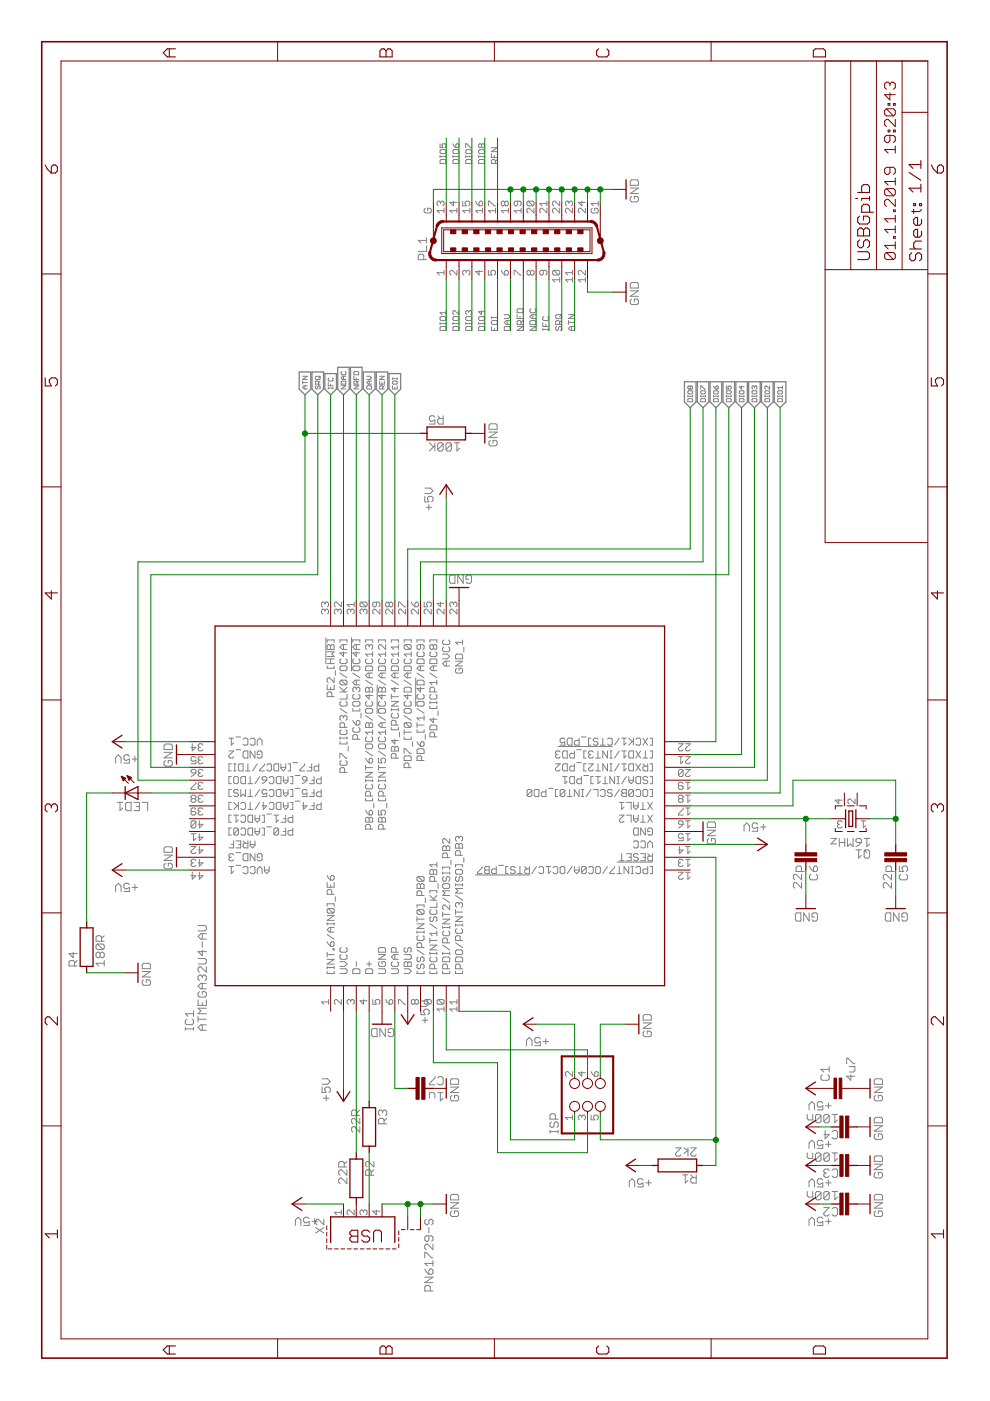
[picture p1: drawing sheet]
<svg xmlns="http://www.w3.org/2000/svg" width="210mm" height="297mm" viewBox="0 0 210 297" stroke-linecap="round" stroke-linejoin="round" font-family="sans-serif">
<g fill="none" stroke="#808080" stroke-width=".21">
<path d="M93.3 30.5v.8h.6l-.2-.4 .2-.4h.4l.3 .2v.4l-.3 .2M93.3 31.9l.2-.2h.8l.3 .2v.5l-.3 .2h-.8l-.2-.2zM93.3 34l.2-.2h.8l.3 .2v.6h-1.3zM93.3 33v.4M93.3 33.2h1.3M94.6 33v.4M96 33v.4M96 33.2h1.3M96 30.5l.6 .8M96.2 31.7h.9l.2 .2v.5l-.2 .2h-.9l-.2-.2v-.5zM96.2 33.8h.9l.2 .2v.6h-1.3v-.6zM96.6 30.7l.5-.2 .2 .2v.4l-.2 .2h-.5z"/>
<path d="M97.3 33v.4M98.7 31.9l.3-.2h.8l.2 .2v.5l-.2 .2h-.8l-.3-.2zM98.7 34l.3-.2h.8l.2 .2v.6h-1.3zM98.7 31.3v-.8h.3l.8 .8h.2M98.7 33v.4M98.7 33.2h1.3M100 33v.4M101.5 31.9l.2-.2h.8l.2 .2v.5l-.2 .2h-.8l-.2-.2zM101.5 34l.2-.2h.8l.2 .2v.6h-1.2zM101.5 33v.4M101.5 33.2h1.2M102.1 30.7l.2-.2 .4 .2v.4l-.2 .2-.4-.2"/>
<path d="M102.1 30.7l-.2-.2-.4 .2v.4l.2 .2 .4-.2M102.1 30.7v.4M102.7 33v.4M104.2 32.6v.8h1.3v-.8M104.2 31.3h1.3l-1.3 .9h1.3M104.8 33v.4M105 34.6v-.6l-.2-.2h-.4l-.2 .2v.6h1.3M105.5 33.8l-.5 .4M133.6 39.9h1.8l-1.8 1.1h1.8M133.9 38.1h1.2l.3 .3v.9h-1.8v-.9zM89.9 55.1v-.9l-.3-.3h-.6l-.3 .3v.9h1.7M90.2 44.2l-.3 .2v.5l.3 .2h1l.2-.2v-.5l-.2-.2h-.5v.5"/>
<path d="M90.4 52.1v1.2h-1.7M90.4 50.4v1.1M90.4 51h-1.7l.6 .5M93.4 42.9l.3-.2h.2l.2 .2v.5l-.2 .2M93.4 42.9l-.2-.2h-.3l-.2 .2v.5l.2 .2M93.4 42.9v.3M94.1 57.8h-1.4l.5 .5M94.1 44.2v.9M94.1 57.3v1M94.1 44.7h-1.4l.5 .4M96.1 42.7v.9l-.7-.7h1.5M96.9 44.2v.9"/>
<path d="M96.9 57.3v1l-1-1-.5 .3v.5l.2 .2M96.9 44.7h-1.5l.5 .4M98.1 42.7v.9h.7l-.2-.4 .2-.5h.6l.2 .2v.5l-.2 .2M98.8 57.6l-.2-.3-.5 .3v.5l.3 .2M98.8 57.6l.3-.3 .5 .3v.5l-.2 .2M98.8 57.6v.2M99.6 44.2v.9M99.6 44.7h-1.5l.5 .4M100.8 42.7l.3 .5 .5 .4M101.6 57.3v1l-.8-.7h1.5M101.6 42.9l.2-.2h.3l.2 .2v.5l-.2 .2h-.5zM102.3 44.7h-1.5l.5 .4"/>
<path d="M102.3 44.2v.9M103.5 57.3v1h.8l-.2-.7 .2-.3h.5l.3 .3v.5l-.3 .2M103.5 43.6v-.9h.3l1 .9h.3M105.1 44.2v.9M105.1 44.7h-1.6l.6 .4M106.3 57.3l.7 1M107 57.6l.5-.3 .3 .3v.5l-.3 .2h-.5zM107 42.9l.3-.2h.2l.3 .2v.5l-.3 .2h-.2l-.3-.2M107 42.9v.5M107 42.9l-.2-.2h-.3l-.2 .2v.5l.2 .2h.3l.2-.2M107.8 44.2v.9M107.8 44.7h-1.5l.5 .4"/>
<path d="M109 58.3v-1h.2l1.1 1h.2M109.7 42.7v.7l-.2 .2h-.3l-.2-.2v-.5l.2-.2h1.1l.2 .2v.5l-.2 .2M110.5 44.7h-1.5l.5 .4M110.5 44.2v.9M112 42.7l-.3 .2v.5l.3 .2h1M112 42.7h1l.2 .2v.5l-.2 .2M112 42.7l1 .9M112.5 57.6l-.3-.3-.5 .3v.5l.3 .2h.2l.3-.2M112.5 57.6l.2-.3 .5 .3v.5l-.2 .2h-.3l-.2-.2M112.5 57.6v.5M113.2 44.2v.9l-1-.9h-.2l-.3 .2v.5l.3 .2M115.2 57.3v.8l-.3 .2h-.2l-.3-.2v-.5l.3-.3h1l.3 .3v.5l-.3 .2"/>
<path d="M116 44.2v.9l-1.1-.9h-.2l-.3 .2v.5l.3 .2M116 43.2h-1.6l.5 .4M116 42.7v.9M117.4 57.3h1l.3 .3v.5l-.3 .2M117.4 57.3l-.2 .3v.5l.2 .2h1M117.4 57.3l1 1M118.7 44.2v.9l-1-.9h-.3l-.2 .2v.5l.2 .2M118.7 59.3h-1.5l.5 .5M118.7 42.7v.9l-1-.9h-.3l-.2 .2v.5l.2 .2M118.7 58.8v1M120.6 42.9l.3-.2h.2l.3 .2v.5l-.3 .2M120.6 42.9l-.2-.2h-.3l-.2 .2v.5l.2 .2"/>
<path d="M120.6 42.9v.3M121.4 44.2v.9l-1-.9h-.3l-.2 .2v.5l.2 .2M121.4 57.8h-1.5l.5 .5M121.4 59.3h-1.5l.5 .5M121.4 57.3v1M121.4 58.8v1M123.4 42.7v.9l-.8-.7h1.5M124.1 44.2v.9l-1-.9h-.2l-.3 .2v.5l.3 .2M124.1 57.3v1l-1-1-.5 .3v.5l.3 .2M124.1 59.3h-1.5l.5 .5M124.1 58.8v1M125.6 44.2l-.3 .2v.5l.3 .2h1l.2-.2v-.5l-.2-.2h-.5v.5"/>
<path d="M126.8 42.7v.9M126.8 43.2h-1.5l.5 .4M133.9 41.6l-.3 .3v.6l.3 .3h1.2l.3-.3v-.6l-.3-.3h-.6v.6M133.9 59.9h1.2l.3 .3v.9h-1.8v-.9zM64.2 79.8h1l-1 .7h1M66.9 79.9l.1-.1h.7l.2 .1v.4l-.2 .2h-.7l-.1-.2zM67.9 79.8l-.4 .3M72.5 78.8l-.2 .2v.3l.2 .2h.7l.1-.2v-.3l-.1-.2M72.8 79.8v.7M73.3 79.8h-.6l-.4 .3 .4 .4h.6M75 79.8v.7h1.1M75.2 78.8h.7l.2 .2v.5h-1.1v-.5z"/>
<path d="M77.8 79.8h.6l.4 .3-.4 .4h-.6M80.5 79.8h1l-1 .7h1M93.3 67.3l.2-.2h.8l.3 .2v.5l-.3 .2h-.8l-.2-.2zM93.3 69.4l.2-.2h.8l.3 .2v.7h-1.3zM93.3 68.4v.4M93.3 68.6h1.3M94.6 65.9v.8M94.6 68.4v.4M94.6 66.3h-1.3l.4 .4M96 68.6h1.3M96 68.4v.4M96.2 67.1h.9l.2 .2v.5l-.2 .2h-.9l-.2-.2v-.5z"/>
<path d="M96.2 69.2h.9l.2 .2v.7h-1.3v-.7zM97.3 65.9v.8l-.9-.8h-.2l-.2 .2v.4l.2 .2M97.3 68.4v.4M98.7 67.3l.3-.2h.8l.2 .2v.5l-.2 .2h-.8l-.3-.2zM98.7 69.4l.3-.2h.8l.2 .2v.7h-1.3zM98.7 68.6h1.3M98.7 68.4v.4M99.4 66.1l.2-.2 .4 .2v.4l-.2 .2M99.4 66.1l-.2-.2-.5 .2v.4l.3 .2M99.4 66.1v.2M100 68.4v.4M101.5 67.3l.2-.2h.8l.2 .2v.5l-.2 .2h-.8l-.2-.2z"/>
<path d="M101.5 69.4l.2-.2h.8l.2 .2v.7h-1.2zM101.5 68.6h1.2M101.5 68.4v.4M102.1 65.9v.8l-.6-.6h1.2M102.7 68.4v.4M104.2 68.2l.2-.2h.8l.3 .2v.4l-.3 .2h-.8l-.2-.2zM104.2 69.2v.9h1.3v-.9M104.2 67.1v.4M104.2 67.3h1.3M104.8 69.6v.5M105.5 67.1v.4M106.9 69.4l.2-.2h.8l.3 .2v.7h-1.3z"/>
<path d="M106.9 66.7h.9l.4 .4-.4 .4h-.9M107.5 68v.8M108.2 68h-.9l-.4 .4 .4 .4h.9M109.6 69.2h1.3l-1.3 .9h1.3M109.6 65.7l.3-.2h.8l.2 .2v.6h-1.3zM109.6 66.7v.8h1.3M110.3 67.1v.4M110.5 68.8v-.6l-.2-.2h-.4l-.3 .2v.6h1.3M110.9 68l-.4 .4M112.4 69.2h1.2l-1.2 .9h1.2M112.6 68h.8l.2 .2v.6h-1.2v-.6zM112.6 65.5l-.2 .2v.4l.2 .2h.8l.2-.2v-.4l-.2-.2"/>
<path d="M113 66.7v.8M113.6 66.7h-.8l-.4 .4 .4 .4h.8M115.1 68.4v.8h1.2M115.1 69.8h1.2M115.1 69.6v.5M115.3 67.1l-.2 .2v.5l.2 .2h.8l.2-.2v-.5l-.2-.2M115.7 68.8v.4M116.3 69.6v.5M117.8 66.9l.2-.2h.9l.2 .2v.4l-.2 .2h-.9l-.2-.2zM118 69.2l-.2 .2v.4l.2 .3 .4-.3v-.4l.2-.2 .5 .2v.4l-.2 .3M118.6 68.8v-.6l-.2-.2h-.4l-.2 .2v.6h1.3M119.1 68l-.5 .4"/>
<path d="M119.1 66.7l-.5 .4M120.5 66.7h1.3l-1.3 .8h1.3M120.5 68.4h1.3M120.5 68v.8M121.2 69.2v.9M121.8 69.2h-.9l-.4 .4 .4 .5h.9M133.6 61.7h1.8l-1.8 1.1h1.8M133.9 63.4l-.3 .3v.6l.3 .3h1.2l.3-.3v-.6l-.3-.3h-.6v.6M64.2 81.1h1M64.2 80.8v.6M64.7 81.8v.7M65.2 81.8h-.7l-.3 .3 .3 .4h.7"/>
<path d="M67 81.8l-.1 .2v.3l.3 .2 .2-.2v-.3l.3-.2 .2 .2v.3l-.2 .2M67.5 81.4v-.5l-.1-.1-.5 .1v.5h1M67.9 80.8l-.4 .3M69.6 81.1v.7h1M69.6 82.3h1M69.6 82.1v.4M69.8 80.1l-.2 .2v.3l.2 .2h.6l.2-.2v-.3l-.2-.2M70.1 81.4v.4M70.6 82.1v.4M72.3 80.9l.2-.1h.7l.1 .1v.5h-1zM72.3 81.8h1l-1 .7h1M75 81.8h1.1l-1.1 .7h1.1"/>
<path d="M75.5 80.1v.4M75.7 81.4v-.5l-.2-.1-.5 .1v.5h1.1M76.1 80.8l-.4 .3M77.8 82l.1-.2h.7l.2 .2v.5h-1zM78.3 80.8v.6M78.8 80.8h-.7l-.3 .3 .3 .3h.7M80.5 80.8v.6h1v-.6M81 81.1v.3M81.2 82.5v-.5l-.5-.2-.2 .2v.5h1M81.5 81.8l-.3 .3M83.2 80.9l.2-.1h.7l.1 .1v.4l-.1 .1h-.7l-.2-.1zM83.2 80.1v.4"/>
<path d="M83.2 81.8v.7h1v-.7M83.2 80.3h1M83.7 82.1v.4M84.2 80.1v.4M91 93.9l.9 .9M92.2 88.5l-.3-.3h-.6l-.3 .3v.5l.3 .3 .9-.3v.9h-1.2M92.2 93.9v1.7M92.2 94.5l-1.2 1.1M92.8 88.2l.6 .6M94 94.2l-.3-.3h-.6l-.3 .3v1.1M94 94.2v1.1l-.3 .3h-.6l-.3-.3M94 88.2v1.7h-.9l-.3-.3v-.6l.3-.2h.9"/>
<path d="M94 94.2l-1.2 1.1M95.7 94.2l-.3-.3h-.6l-.2 .3v1.1M95.7 94.2v1.1l-.3 .3h-.6l-.2-.3M95.7 94.2l-1.1 1.1M96.3 93.9h1.2M96.9 93.9v1.7l.6-.6M103.7 90.1l.3-.2h1.1l.3 .2v.9h-1.7zM103.7 91.6h1.7l-1.7 1.2h1.7M104 93.4l-.3 .3v.5l.3 .3h1.1l.3-.3v-.5l-.3-.3h-.6v.6M145.8 83l.2-.2h.7l.2 .5-.2 .2h-.7zM145.8 83.8v.4M145.8 84.7l.2-.2h.7l.2 .2v.5h-1.1z"/>
<path d="M145.8 84h1.1M146.3 82l-.1-.2-.4 .2v.3l.2 .2 .3-.2M146.3 82l.2-.2 .4 .2v.3l-.2 .2-.4-.2M146.3 82v.3M146.9 83.8v.4M148.6 84.7l.1-.2h.7l.2 .2v.5h-1zM148.6 84h1M148.6 82.5v-.7l1 .7M148.6 83.8v.4M148.7 82.8h.7l.2 .5-.2 .2h-.7l-.1-.2zM149.6 83.8v.4M151.3 83l.1-.2h.7l.2 .5-.2 .2h-.7z"/>
<path d="M151.3 84.7l.1-.2h.7l.2 .2v.5h-1zM151.3 84h1M151.3 83.8v.4M151.3 81.8l.5 .7M151.8 82l.3-.2 .2 .2v.3l-.2 .2h-.3zM152.3 83.8v.4M154 81.8v.7h.5l-.2-.5 .2-.2h.4l.1 .2v.3l-.1 .2M154 84.7l.2-.2h.7l.1 .2v.5h-1zM154 84h1M154 83.8v.4M154.2 82.8h.7l.1 .5-.1 .2h-.7l-.2-.2zM155 83.8v.4"/>
<path d="M156.7 83l.2-.2h.7l.1 .5-.1 .2h-.7zM156.7 84.7l.2-.2h.7l.1 .2v.5h-1zM156.7 84h1M156.7 83.8v.4M157.2 81.8v.7l-.5-.5h1M157.7 83.8v.4M159.4 84.7l.2-.2h.7l.2 .2v.5h-1.1zM159.4 84h1.1M159.4 83.8v.4M159.6 82.8h.7l.2 .5-.2 .2h-.7l-.2-.2zM160 82l-.2-.2-.4 .2v.3l.2 .2M160 82l.1-.2 .4 .2v.3l-.2 .2"/>
<path d="M160 82v.2M160.5 83.8v.4M162.2 84.7l.1-.2h.7l.2 .2v.5h-1zM162.2 84h1M162.2 83l.1-.2h.7l.2 .5-.2 .2h-.7zM162.2 83.8v.4M163.2 81.8v.7l-.7-.7-.3 .2v.3l.1 .2M163.2 83.8v.4M164.9 84.7l.2-.2h.6l.2 .2v.5h-1zM164.9 83.8v.4M164.9 84h1M165.1 82.8h.6l.2 .5-.2 .2h-.6l-.2-.2z"/>
<path d="M165.9 81.8v.7M165.9 83.8v.4M165.9 82.2h-1l.3 .3M90.1 105.2v1.2h.8l-.3-.6v-.3l.3-.3h.6l.3 .3v.6l-.3 .3M90.1 103.5h1.1l.6 .6-.6 .5h-1.1M90.4 107.6h1.1M90.9 107v1.1M68.9 127.9l.3-.2h.2l.3 .2v.5l-.3 .3M68.9 129.4l.3-.2h.2l.3 .2v.5l-.3 .3M68.9 129.4l-.2-.2h-.3l-.2 .2v.5l.2 .3M68.9 127.9l-.2-.2h-.3l-.2 .2v.5l.2 .3M68.9 127.9v.3"/>
<path d="M68.9 129.4v.3M69.1 135.2v5.6M69.4 136.2v-.5h1.4v.5M69.4 139.7h1.4M69.4 138.2h1.4l-.4 .5 .4 .5h-1.4M69.6 136.7h.2l.3 .2 .3-.2h.2l.2 .2v.8h-1.4v-.8zM70.1 136.9v.8M70.1 139.7v1M71.6 129.4l-.2-.2h-.3l-.2 .2v.5l.2 .3M71.6 129.4l.3-.2h.2l.3 .2v.5l-.3 .3M71.6 129.4v.3M72.1 136.2v-.5h1.5v.5"/>
<path d="M72.3 139.7l-.2 .2v.5l.2 .3h1l.3-.3v-.5l-.3-.2M72.4 127.7v1l-1-1h-.3l-.2 .2v.5l.2 .3M72.8 138.2v1l-.7-.8h1.5M72.8 136.7v1M73.6 136.7h-1l-.5 .5 .5 .5h1M74.4 129.4l-.3-.2h-.2l-.3 .2v.5l.3 .3M74.4 129.4v.3M74.4 129.4l.2-.2h.2l.3 .2v.5l-.3 .3M74.5 135.2v7.1M74.8 136.2v-.5h1.5v.5M75.1 139.7l-.3 .2v.5l.3 .3h1l.2-.3v-.5l-.2-.2M75.1 127.7v1"/>
<path d="M75.1 128.2h-1.5l.5 .5M75.5 136.7v1M75.5 138.2v1l-.7-.8h1.5M76.3 136.7h-1l-.5 .5 .5 .5h1M76.6 127.7l-.3 .2v.5l.3 .3h1M76.6 127.7h1l.2 .2v.5l-.2 .3M76.6 127.7l1 1M77.1 129.4l-.3-.2h-.2l-.3 .2v.5l.3 .3M77.1 129.4v.3M77.1 129.4l.2-.2h.3l.2 .2v.5l-.2 .3M77.5 136.2v-.5h1.5v.5M77.8 139.7l-.3 .2v.5l.3 .3h1l.2-.3v-.5l-.2-.2"/>
<path d="M78.3 136.9l.2-.2h.3l.2 .2v.5l-.2 .3M78.3 136.9l-.3-.2h-.2l-.3 .2v.5l.3 .3M78.3 136.9v.3M79 138.2v1M79 138.7h-1.5l.5 .5M79.8 127.7v.7l-.3 .3-.5-.3v-.5l.3-.2h1l.2 .2v.5l-.2 .3M80.2 136.2v-.5h1.5v.5M80.5 139.7l-.3 .2v.5l.3 .3h1l.2-.3v-.5l-.2-.2M80.5 129.2v1l-1-1h-.2l-.3 .2v.5l.3 .3M81.7 136.7v1l-.9-1h-.3l-.3 .2v.5l.3 .3M81.7 138.2v1M81.7 138.7h-1.5l.6 .5"/>
<path d="M82.5 127.9l.3-.2h.2l.3 .2v.5l-.3 .3h-.2l-.3-.3M82.5 127.9v.5M82.5 127.9l-.2-.2h-.3l-.2 .2v.5l.2 .3 .5-.3M83 136.2v-.5h1.5v.5M83.2 139.7l-.2 .2v.5l.2 .3h1l.3-.3v-.5l-.3-.2M83.3 129.2v1l-1-1h-.3l-.2 .2v.5l.2 .3M84.5 136.7v1M84.5 138.2v1M84.5 138.7h-1.5l.5 .5M84.5 137.2h-1.5l.5 .5M84.5 128.7v-1h.3l.9 1h.3M85.7 136.2v-.5h1.5v.5"/>
<path d="M85.9 136.7l-.2 .2v.5l.2 .3h1M85.9 139.7l-.2 .2v.5l.2 .3h1l.3-.3v-.5l-.3-.2M85.9 136.7h1l.3 .2v.5l-.3 .3M85.9 136.7l1 1M86 129.2v1l-1-1h-.2l-.3 .2v.5l.3 .3M87.2 138.2v1M87.2 138.7h-1.5l.5 .5M87.2 127.7l.3 .5 .5 .5M88 127.9l.2-.2h.3l.2 .2v.5l-.2 .3h-.5zM88.4 136.2v-.5h1.5v.5M88.4 139.9l.3-.2h1l.2 .2v.8h-1.5zM88.7 138.2l-.3 .2v.5l.3 .3h1l.2-.3v-.5l-.2-.2"/>
<path d="M88.7 129.2v1l-1-1h-.2l-.3 .2v.5l.3 .3M89.2 136.7v.7l-.3 .3h-.2l-.3-.3v-.5l.3-.2h1l.2 .2v.5l-.2 .3M89.9 127.7v1h.8l-.3-.5 .3-.5h.5l.2 .2v.5l-.2 .3M91.1 136.2v-.5h1.5v.5M91.1 139.9l.3-.2h1l.2 .2v.8h-1.5zM91.4 138.2l-.3 .2v.5l.3 .3h1l.2-.3v-.5l-.2-.2M91.4 129.2v1l-1-1h-.2l-.3 .2v.5l.3 .3M91.9 136.9l.2-.2h.3l.2 .2v.5l-.2 .3h-.3l-.2-.3M91.9 136.9l-.3-.2h-.2l-.3 .2v.5l.3 .3h.2l.3-.3M91.9 136.9v.5M93.4 127.7v1l-.7-.8h1.4M93.9 138.7h.9l.6 .5-.6 .5h-.9"/>
<path d="M94.1 135.7l-.2 .2v.5l.2 .3h1l.3-.3v-.5l-.3-.2M94.1 137.2l-.2 .2v.5l.2 .3h1l.3-.3v-.5l-.3-.2M94.1 129.2v1l-.9-1h-.3l-.2 .2v.5l.2 .3M95.3 122.2l.3-.3h.9v1.8h-.9l-.3-.3zM96.1 127.9l-.2-.2h-.3l-.2 .2v.5l.2 .3M96.1 127.9l.3-.2h.2l.3 .2v.5l-.3 .3M96.1 127.9v.3M96.8 138.7h1l.3 .2v.8h-1.5v-.8zM96.9 129.2v1l-1-1h-.3l-.2 .2v.5l.2 .3M98.1 135.7v1M98.1 136.2h-1.5l.5 .5M98.2 121.9v1.8l-1.2-1.8v1.8"/>
<path d="M98.3 137.2v1M99.4 122.8h-.6v-.6l.3-.3h.6l.3 .3v1.2l-.3 .3h-.6l-.3-.3M34.8 159.5h1.7l-1.7 1.2h1.7M35.1 157.8h1.1l.3 .3v.8h-1.7v-.8zM40.8 157.7v1.5l.7-.7h-1M42.3 158.5l-.3 .2v.2l.3 .3h.5l.2-.3M42.3 158.5h.2M43 157.9l-.2-.2h-.5l-.3 .2v.3l.3 .3M48.5 159.2h1l-1 1v.3l.3 .2h.5l.2-.2M48.5 156.5h1M49 156.5v1.5l.5-.5M50 159h1"/>
<path d="M50 156.3h1M51.5 159.5l.3-.3h.8v1.5h-.8l-.3-.2zM51.5 156.7l.3-.2h.5l.3 .2v1.1l-.3 .2h-.5l-.3-.2M53 156.7l.3-.2h.5l.3 .2v1.1l-.3 .2h-.5l-.3-.2M54.1 159.2v1.5l-1.1-1.5v1.5M54.5 158v-1l.6-.5 .5 .5v1M55.1 160h-.6v-.5l.3-.3h.5l.3 .3v1l-.3 .2h-.5l-.3-.2M69.4 141.2v.5h1.4v-.5M69.4 145.2v1h1.4v-1M69.4 140.7h1.4M70.1 145.7v.5M70.4 147.7v-.7l-.3-.3h-.5l-.2 .3v.7h1.4"/>
<path d="M70.8 143.7v1l-1-1h-.2l-.2 .3v.5l.2 .2M71.1 142.2v1M72.1 141.4l.2-.2h1l.3 .2v.5l-.3 .3h-1l-.2-.3zM72.1 157.2v.5h1.5v-.5M72.1 156.2v.5M72.1 146.7h1.5M72.1 156.5h1.5M72.1 150.2l1.5 1M72.1 145.7l1 1M72.1 142.7l1.5 1M72.3 144.2h1l.3 .3v.4l-.3 .3M72.3 148.7l-.2 .3v.5l.2 .2h1l.3-.2v-.5l-.3-.3"/>
<path d="M72.3 154.7l-.2 .3v.5l.2 .2h1l.3-.2v-.5l-.3-.3M72.3 144.2l-.2 .3v.4l.2 .3h1M72.3 144.2l1 1M72.8 152l-.2-.3h-.3l-.2 .3v.5l.2 .2M72.8 152l.3-.3h.2l.3 .3v.5l-.3 .2M72.8 152v.2M73.1 154.2v-.7l-.3-.3h-.5l-.2 .3v.7h1.5M73.6 147.2v1h-1.5M73.6 156.2v.5M73.6 145.7l-.8 .8M73.8 158.2v1M74.8 141.4l.3-.2h1l.2 .2v.5l-.2 .3h-1l-.3-.3z"/>
<path d="M74.8 149l.3-.3h1l.2 .3v.5l-.2 .2h-1l-.3-.2zM74.8 150.2v.5h1.5v-.5M74.8 152.7l.7 1M74.8 142.7l1.5 1M75.1 147.2l-.3 .3v.5l.3 .2h1l.2-.2v-.5l-.2-.3M75.1 154.2l-.3 .3v.5l.3 .2h1l.2-.2v-.5l-.2-.3M75.5 146l.3-.3h.3l.2 .3v.5l-.2 .2M75.5 146l-.2-.3h-.2l-.3 .3v.5l.3 .2M75.5 153l.6-.3 .2 .3v.5l-.2 .2h-.6zM75.5 144.2v1M75.5 146v.2M75.8 156.7v-.7l-.3-.3h-.4l-.3 .3v.7h1.5"/>
<path d="M76.3 144.2h-1l-.5 .5 .5 .5h1M76.5 151.2v1M77.5 141.4l.3-.2h1l.2 .2v.8h-1.5zM77.5 146l.3-.3h.2l.3 .3 .2-.3h.3l.2 .3v.7h-1.5zM77.5 150.5l.3-.3h1l.2 .3v.5l-.2 .2h-1l-.3-.2zM77.5 159.3l1.5 1M77.5 151.7l1.5 1M77.5 144.2l1.5 1M77.8 157.7h1l.2 .3v.5l-.2 .2h-1l-.3-.2v-.5zM77.8 156.2l-.3 .3v.5l.3 .2h1l.2-.2v-.5l-.2-.3M77.8 148.7l-.3 .3v.5l.3 .2h1l.2-.2v-.5l-.2-.3M77.8 153.2h.2l.3 .3 .2-.3h.3l.2 .3v.7h-1.5v-.7z"/>
<path d="M78.3 142.7v1M78.3 146v.7M78.3 147.2v1l-.8-.7h1.5M78.3 153.5v.7M79 154.7v1M79 142.7h-1l-.5 .5 .5 .5h1M79 155.2h-1.5l.5 .5M80 145.3v6M80.2 141.4l.3-.2h1l.2 .2v.8h-1.5zM80.2 146l.3-.3h.3l.2 .3 .2-.3h.3l.2 .3v.7h-1.5zM80.2 159.3l1.5 1M80.2 151.7l1.5 1"/>
<path d="M80.2 144.2l1.5 1M80.5 157.7h1l.2 .3v.5l-.2 .2h-1l-.3-.2v-.5zM80.5 148.7l-.3 .3v.5l.3 .2h1l.2-.2v-.5l-.2-.3M80.5 150.2h1l.2 .3v.5l-.2 .2h-1l-.3-.2v-.5zM80.5 156.2l-.3 .3v.5l.3 .2h1l.2-.2v-.5l-.2-.3M81 142.7v1M81 146v.7M81 147.2v1l-.8-.7h1.5M81 153.2v1M81.7 154.7v1M81.7 142.7h-.9l-.6 .5 .6 .5h.9M81.7 153.2h-.9l-.6 .5 .6 .5h.9"/>
<path d="M81.7 155.2h-1.5l.6 .5M83 158.5l.2-.3h.3l.2 .3 .3-.3h.2l.3 .3v.7h-1.5zM83 141.4l.2-.2h1l.3 .2v.8h-1.5zM83 154.2v.5h1.5v-.5M83 147.2v1M83 150.2v.5M83 147.7h1.5M83 148.7h1.5l-1.5 1h1.5M83 150.5h1.5M83 144.2l1.5 1M83.2 151.2l-.2 .3v.5l.2 .2h1l.3-.2v-.5l-.3-.3M83.7 156.7v1l-.7-.7h1.5"/>
<path d="M83.7 142.7v1M83.7 145.7v1l-.7-.7h1.5M83.7 158.5v.7M84 153.7v-.7l-.3-.3h-.5l-.2 .3v.7h1.5M84.5 150.2v.5M84.5 142.7h-1l-.5 .5 .5 .5h1M84.7 155.2v1M85.7 141.4l.2-.2h1l.3 .2v.8h-1.5zM85.7 146l.2-.3h1l.3 .3v.7h-1.5zM85.7 154.7v1M85.7 156.2v.5h1.5v-.5M85.7 159.7v-1h.2l1 1h.3"/>
<path d="M85.7 155.2h1.5M85.7 151.7l1.5 1M85.7 144.2l1.5 1M85.9 148.7l-.2 .3v.5l.2 .2h1l.3-.2v-.5l-.3-.3M85.9 150.2h1l.3 .3v.5l-.3 .2h-1l-.2-.2v-.5zM85.9 153.2l-.2 .3v.5l.2 .2h1M85.9 153.2h1l.3 .3v.5l-.3 .2M85.9 153.2l1 1M86.4 142.7v1M86.4 147.2v1l-.7-.7h1.5M87.2 142.7h-1l-.5 .5 .5 .5h1M87.4 157.2v1"/>
<path d="M88.1 143.8v6M88.4 149l.3-.3h1l.2 .3v.5l-.2 .2h-1l-.3-.2zM88.4 154.7v.5h1.5v-.5M88.4 159l.3-.3h1l.2 .3v.7h-1.5zM88.4 153.2v1M88.4 153.7h1.5M88.4 157.2l.8 1M88.4 150.2l1.5 1M88.4 142.7l1.5 1M88.7 144.2h1l.2 .3v.7h-1.5v-.7zM88.7 147.2l-.3 .3v.5l.3 .2h1l.2-.2v-.5l-.2-.3M89.2 141.2v1"/>
<path d="M89.2 145.7v1l-.8-.7h1.5M89.4 157.2h.3l.2 .3v.5l-.2 .2h-.5v-.7zM89.9 151.7v1M89.9 141.2h-1l-.5 .5 .5 .5h1M89.9 152.2h-1.5l.5 .5M90.2 155.7v1M91.1 149.7v.5h1.5v-.5M91.1 148.7v.5M91.1 149h1.5M91.1 142.7l1.5 1M91.4 147.2l-.3 .3v.5l.3 .2h1l.2-.2v-.5l-.2-.3M91.4 153.7h1l.2 .3v.7h-1.5v-.7z"/>
<path d="M91.9 152.2v1l-.8-.7h1.5M91.9 141.2v1M92.1 146.7v-.7l-.2-.3h-.5l-.3 .3v.7h1.5M92.1 156.2v-.7l-.2-.3h-.5l-.3 .3v.7h1.5M92.6 144.2v1M92.6 148.7v.5M92.6 141.2h-1l-.5 .5 .5 .5h1M92.6 144.7h-1.5l.5 .5M92.9 150.7v1M94.6 140.2v1M95.4 140.2h-1l-.5 .5 .5 .5h1M96.6 140.2h1.5l-1.5 1h1.5"/>
<path d="M96.8 141.7l-.2 .2v.6l.2 .2h1l.3-.2v-.6l-.3-.2h-.5v.5M118 160l-.2 .2v.3l.2 .2h.5l.3-.2M118 160h.3M118.3 158.3h11.6M118.8 159.5l-.3-.3h-.5l-.2 .3v.2l.2 .3M119.3 159.5l.2-.3h.8v1.5h-.8l-.2-.2zM119.8 156.7l-.3-.2h-.5l-.2 .2v.5l.2 .3 .8-.3v.8h-1M120.3 156.7l.2-.2h.8v1.5h-.8l-.2-.2zM121.8 159.2v1.5h-.8l-.2-.2v-.5l.2-.3h.8M122.3 159h1M122.8 156.5v1.5h-.8l-.2-.2v-.6l.2-.2h.8M123.3 156.3h1"/>
<path d="M124.3 159.2h-.5v1.5h.5M125 160l-.2 .2 .2 .5h.5l.3-.2M125 160h.3M125.3 156.5h-.5v1.5h.5M125.8 159.5l-.3-.3h-.5l-.2 .3 .2 .5M126.8 156.7l-.3-.2h-.5l-.2 .2v.3l.2 .2h.5l.3 .3v.3l-.3 .2h-.5l-.2-.2M126.8 159.2v1.5M127.3 158h1M127.8 156.5v1.5M128.8 156.7l.3-.2h.4l.3 .2v1.1l-.3 .2h-.4l-.3-.2M128.8 159.2v1.5l-1-1.5v1.5M129.3 159.2h.5"/>
<path d="M129.5 159.2v1.5M131.3 159.2l-1 1.5M131.3 156.5l-1 1.5M131.8 159.2h1M131.8 156.5h1M132.3 156.5v1.5l.5-.5M132.3 159.2v1.5l.5-.5M133.3 156.5l.8 .7M133.6 159.2h.7v1.5h-.7l-.3-.2v-1zM134.3 156.5v1.5M134.3 157l-1 1M134.8 156.7l.3-.2h.5l.2 .2v1.1l-.2 .2h-.5l-.3-.2"/>
<path d="M134.8 159.2l1 1.5M135.8 159.2l-1 1.5M136.3 156.5l1 1.5M136.8 159.2v1.5M137.3 156.5l-1 1.5M137.8 156.5h.5v1.5h-.5M137.8 159.2h.5v1.5h-.5M143.8 157.7h1l-1 1 .3 .5h.5l.2-.3M145.4 157.7h.9l-.9 1 .2 .5h.5l.2-.3M24.5 161.8v-1.2l.6-.6 .6 .6v1.2M24.9 170.1h1.1M25.4 170.1v1.8l.6-.6"/>
<path d="M26.9 170.1h.9v1.8h-.9l-.3-.3v-1.2zM27.4 160.3l-.3-.3h-.6l-.2 .3v.6l.2 .3 .9-.3v.9h-1.1M28 160.9h1.2M28.4 170.1h1.1v1.8h-1.1M28.6 160.3v1.2M29 171h.5M30.1 170.1h1.2v1.8M35.1 161.3l-.3 .3v.5l.3 .3h1.1l.3-.3v-.5l-.3-.3h-.5v.5M35.1 179.5h1.1l.3 .3v.9h-1.7v-.9zM40.5 179.5h1l-1 1v.2l.3 .3h.5l.2-.3M40.5 176.8h1M40.5 163.4l.3-.3h.5l.2 .3v.5h-.7l-.3-.3z"/>
<path d="M40.8 169.3l-.3 .3v.2l.3 .3h.5l.2-.3v-.2l-.2-.3M40.8 169.3l-.3-.2v-.3l.3-.2h.5l.2 .2v.3l-.2 .2M40.8 169.3h.5M41 176.8v1.4l.5-.4M41.5 174.3v1l-.2 .2h-.5l-.3-.2M41.5 174.3l-.2-.3h-.5l-.3 .3v1M41.5 171.6l-.2-.3h-.5l-.3 .3v1l.3 .2h.5l.2-.2v-.3l-.2-.2h-.8M41.5 165.9v.2l-1 1v.3h1M41.5 160.7l-.2-.3h-.5l-.3 .3v.5l.3 .2 .7-.2v.7h-1M41.5 174.3l-1 1M41.5 163.9l-1 .7M42.3 174v1.5l.7-.7h-1"/>
<path d="M42.3 179.5v1.5l.7-.8h-1M42.3 169.3l-.3 .3v.2l.3 .3h.5l.2-.3M42.3 172.1l-.3 .2v.3l.3 .2h.5l.2-.2M42.3 169.3h.2M42.3 163.9l-.3 .2v.3l.3 .2h.5l.2-.2M42.3 166.6l-.3 .3v.2l.3 .3h.5l.2-.3M42.3 166.6h.2M42.3 161.2l-.3 .2v.3l.3 .2h.5l.2-.2M42.3 176.8v1.4l.7-.7h-1M42.3 172.1h.2M42.3 163.9h.2M42.3 161.2h.2"/>
<path d="M43 171.6l-.2-.3h-.5l-.3 .3v.2l.3 .3M43 168.8l-.2-.2h-.5l-.3 .2v.3l.3 .2M43 166.1l-.2-.2h-.5l-.3 .2v.3l.3 .2M43 163.4l-.2-.3h-.5l-.3 .3v.2l.3 .3M43 160.7l-.2-.3h-.5l-.3 .3v.2l.3 .3M49 175.6h-.5v1.5h.5M49 172.8h-.5v1.5h.5M49 170.1h-.5v1.5h.5M49 167.4h-.5v1.5h.5M49 164.7h-.5v1.5h.5M49 161.9h-.5v1.5h.5M49 179h.5"/>
<path d="M49.5 178.3v1.5h-1M49.5 161.9h.5M49.5 163.4h.5M49.6 172.8h.9M49.6 170.1l.7 .8M49.8 164.7h.5l.2 .2v1l-.2 .3h-.5l-.2-.3v-1zM49.8 161.9v1.5M50 178.3h1v1.5h-1M50 172.8v1.5l.5-.5M50.5 175.8l-.2-.2h-.5l-.2 .2v1M50.5 167.6l-.2-.2h-.5l-.2 .5 .2 .2h.5l.2 .3v.2l-.2 .3h-.5l-.2-.3M50.5 162.2l.3-.3h.7v1.5h-.7l-.3-.2z"/>
<path d="M50.5 175.8v1l-.2 .3h-.5l-.2-.3M50.5 179h.5M50.5 170.1v1.5M50.5 175.8l-.9 1M50.5 170.6l-.9 1M51.1 170.4l.2-.3h.5l.2 .3v1l-.2 .2h-.5l-.2-.2M51.1 175.8l.2-.2h.5l.2 .2v1l-.2 .3h-.5l-.2-.3M51.1 167.4v1.5l.4-.5 .5 .5v-1.5M51.1 173.1l.2-.3h.5l.2 .3v1l-.2 .2h-.5l-.2-.2M51.3 164.7h.7v1.5h-.7l-.2-.3v-1zM51.5 178.3l.5 .5M52 163.4h1"/>
<path d="M52.6 178.3v1.5h-.8l-.3-.3v-.5l.3-.2h.8M52.6 171.6h1M52.6 168.9h1M52.6 166.2h1M52.6 161.9v1.5M52.8 172.8h.8v1.5h-.8l-.2-.2v-1zM52.8 175.6h.8v1.5h-.8l-.2-.3v-1zM53 178.3v1l.6 .5 .5-.5v-1M53 164.7v1.5M53 167.4v1.5M53 170.1v1.5M53 179h1.1"/>
<path d="M54.1 172.8v1l.4 .5 .6-.5v-1M54.1 176.3h1M54.1 173.6h1M54.1 175.6v1l.4 .5 .6-.5v-1M54.5 161.9l-.9 1.5M55.1 170.1l-1 1.5M55.1 167.4l-1 1.5M55.1 164.7l-1 1.5M55.6 175.6h.4v1.5h-.4M55.6 172.8h.4v1.5h-.4M55.8 164.7h.5l.3 .2v.5h-.8l-.2-.2v-.3zM55.8 170.1v1.5l.8-.7h-1"/>
<path d="M56 161.9v.3l-.9 1v.2h.9M56.6 167.6l-.3-.2h-.5l-.2 .2v.5l.2 .3 .8-.3v.8h-1M56.6 162.2l.2-.3h.5l.3 .3v1l-.3 .2h-.5l-.2-.2M56.6 175.3h1M56.6 172.6h1M56.6 165.4l-1 .8M57.1 170.4l.2-.3h.5l.3 .3v1l-.3 .2h-.5l-.2-.2M57.1 167.6l.2-.2h.5l.3 .2v1l-.3 .3h-.5l-.2-.3M57.1 164.9l.2-.2h.5l.3 .2v1l-.3 .3h-.5l-.2-.3M58.1 162.2l.2-.3h.8v1.5h-.8l-.2-.2zM58.1 172.8h1M58.6 170.4l.2-.3h.8v1.5h-.8l-.2-.2z"/>
<path d="M58.6 172.8v1.5l.5-.5M58.8 167.4h.8v1.5h-.8l-.2-.3v-1zM58.8 164.7h.8v1.5h-.8l-.2-.3v-1zM59.1 175.8l-.3-.2h-.5l-.2 .2v1M59.1 175.8v1l-.3 .3h-.5l-.2-.3M59.1 175.8l-1 1M59.6 161.9v1l.5 .5 .5-.5v-1M59.6 162.7h1M60.1 176.3h.5M60.1 173.6h.5M60.1 170.9h1M60.1 168.1h1"/>
<path d="M60.1 165.4h1M60.1 164.7v1l.5 .5 .5-.5v-1M60.1 167.4v1l.5 .5 .5-.5v-1M60.1 170.1v1l.5 .5 .5-.5v-1M60.6 175.6v1.5h-1M60.6 172.8v1.5h-1M61.1 161.9h.5v1.5h-.5M61.6 170.1h.5v1.5h-.5M61.6 167.4h.5v1.5h-.5M61.6 164.7h.5v1.5h-.5M62.1 172.8v1.5h-.8l-.2-.2v-.5l.2-.3h.8M62.1 175.6v1.5h-.8l-.2-.3v-.5l.2-.2h.8"/>
<path d="M62.1 161.7h1M62.6 167.1h1M62.6 164.4h1M62.6 169.9h1M64.3 170.1v1.5l.8-.7h-1M64.3 164.7h.5l.3 .2v.5h-.8l-.2-.2zM64.6 161.9v.3l-1 1v.2h1M65.1 167.6l-.3-.2h-.5l-.2 .2v.5l.2 .3 .8-.3v.8h-1M65.1 165.4l-1 .8M65.6 162.7h.5M66.1 170.9h.5M66.1 168.1h.5"/>
<path d="M66.1 165.4h.5M66.1 161.9v1.5h-1M66.6 170.1v1.5h-1M66.6 167.4v1.5h-1M66.6 164.7v1.5h-1M67.6 161.9v1.5h-.8l-.2-.2v-.5l.2-.3h.8M68.1 170.1v1.5h-.7l-.3-.2v-.5l.3-.3h.7M68.1 164.7v1.5h-.7l-.3-.3v-.5l.3-.2h.7M68.1 167.4v1.5h-.7l-.3-.3v-.5l.3-.2h.7M72.1 160.7v-1h.2l1 1h.3M72.3 161.2l-.2 .3v.5l.2 .3h1l.3-.3v-.5l-.3-.3M73.1 163.8v-.8l-.3-.2h-.5l-.2 .2v.8h1.5"/>
<path d="M77.5 169.3v.5h1.5v-.5M77.5 162.3v1M77.5 165.3v.5M77.5 163.8h1.5l-1.5 1h1.5M77.5 162.8h1.5M77.5 171.8l.8 1M77.5 165.5h1.5M77.5 160.8l.8 1M77.8 173.3h.2l.3 .2 .2-.2h.3l.2 .2v.8h-1.5v-.8zM77.8 166.3l-.3 .2v.5l.3 .3h1l.2-.3v-.5l-.2-.2M78.3 161l.2-.2 .5 .2v.5l-.2 .3h-.5zM78.3 172l.2-.2h.3l.2 .2v.5l-.2 .3h-.5z"/>
<path d="M78.3 173.5v.8M78.5 168.8v-.8l-.2-.2h-.5l-.3 .2v.8h1.5M78.5 175.8v-.8l-.2-.2h-.5l-.3 .2v.8h1.5M79 165.3v.5M79.3 170.3v1M80.2 173.5l.3-.2h.3l.2 .2 .2-.2h.3l.2 .2v.8h-1.5zM80.2 160.8v1h.8l-.2-.6v-.2l.2-.2h.5l.2 .2v.5l-.2 .3M80.2 169.3v.5h1.5v-.5M80.2 171.8v1h.8l-.2-.5 .2-.5h.5l.2 .2v.5l-.2 .3M80.2 162.3v1M80.2 165.3v.5M80.2 163.8h1.5l-1.5 1h1.5"/>
<path d="M80.2 162.8h1.5M80.2 165.5h1.5M80.5 166.3l-.3 .2v.5l.3 .3h1l.2-.3v-.5l-.2-.2M81 173.5v.8M81.2 168.8v-.8l-.2-.2h-.5l-.3 .2v.8h1.5M81.2 175.8v-.8l-.2-.2h-.5l-.3 .2v.8h1.5M81.7 165.3v.5M82 170.3v1M84 160.7v-.7l-.3-.3h-.5l-.2 .3v.7h1.5M85.7 160.5l.2-.2h1l.3 .2v.7h-1.5zM86.7 162.8v-.8l-.3-.2h-.5l-.2 .2v.8h1.5M89.4 161.2v-.7l-.2-.2h-.5l-.3 .2v.7h1.5"/>
<path d="M93.9 179.6l.2-.3h.3l.2 .3 .2-.3h.3l.3 .3v.7h-1.5zM94.6 179.6v.7M95.4 177.8v1l-1-1h-.3l-.2 .3v.5l.2 .2M96.6 179.1l.2-.3h.3l.2 .3 .3-.3h.2l.3 .3v.7h-1.5zM97.3 177.6l.3-.3 .5 .3v.5l-.3 .2M97.3 177.6l-.2-.3-.5 .3v.5l.2 .2M97.3 177.6v.2M97.3 179.1v.7M112.8 167.6l-.3-.2h-.5l-.2 .2v1M112.8 167.6v1l-.3 .3h-.5l-.2-.3M112.8 167.6l-1 1M113.5 167.4h.8v1.5h-.8l-.2-.3v-1z"/>
<path d="M115.8 167.4v1.5h-.8l-.2-.3v-.5l.2-.2h.8M116.3 167.1h1M117.8 161.9h1l-1 1v.3l.2 .2h.5l.3-.2M118.3 167.4h-.5v1.5h.5M119.3 162.2l.2-.3h.8v1.5h-.8l-.2-.2zM119.3 164.7h1M119.8 167.6v1l-.3 .3h-.5l-.2-.3M119.8 167.6l-.3-.2h-.5l-.2 .2v1M119.8 167.6l-1 1M119.8 164.7v1.5l.5-.5M120.3 168.9h1M120.8 167.4v1.5"/>
<path d="M121 164.7h.8v1.5h-.8l-.2-.3v-1zM121.8 161.9v1.5h-.8l-.2-.2v-.5l.2-.3h.8M122.3 161.7h1M122.8 167.4v1.5l-1-1.5v1.5M123.3 164.7v1.5h-.8l-.2-.3v-.5l.2-.2h.8M123.3 167.4h.5M123.3 168.9h.5M123.5 167.4v1.5M123.8 164.4h1M124.3 161.9h-.5v1.5h.5M124.8 161.9h1l-1 1 .2 .5h.5l.3-.2M125.3 167.4l-1 1.5"/>
<path d="M125.8 164.7h-.5v1.5h.5M125.8 167.4h1v1.5M126.3 164.7h1M126.3 163.4h1M126.3 160.7h1M126.8 161.9v1.5M126.8 164.7v1.5l.5-.5M127.3 167.6l.3-.2h.4l.3 .2v1l-.3 .3h-.4l-.3-.3M127.8 166.2h1M128.3 164.7v1.5M128.8 161.9v1.5l-1-1.5v1.5M129.3 161.9h.5"/>
<path d="M129.3 163.4h.5M129.3 160.7h.5M129.5 161.9v1.5M129.8 167.6l-.3-.2h-.4l-.3 .2v.3l.3 .2h.4l.3 .3v.2l-.3 .3h-.4l-.3-.3M130.3 164.7v1.5l-1-1.5v1.5M130.8 164.7h.5M130.8 166.2h.5M131.1 164.7v1.5M131.3 167.4l-1 1.5M131.3 161.9l-1 1.5M131.3 172.8h1l-1 1 .3 .5h.5l.2-.2M131.3 170.1h1"/>
<path d="M131.8 167.6l.3-.2h.7v1.5h-.7l-.3-.3v-.2l.3-.3-.3-.2zM131.8 170.1v1.5l.5-.5M131.8 161.9h1M132.1 168.1h.7M132.3 161.9v1.5l.5-.5M132.8 164.7l-1 1.5M132.8 170.1h1v1.5M132.8 172.8h1v1.5M133.3 164.7v1l.5 .5 .5-.5v-1M133.3 165.4h1M133.6 161.9h.7v1.5h-.7l-.3-.2v-1zM134.3 167.6l-.2-.2h-.5l-.3 .2v1"/>
<path d="M134.3 167.6v1l-.2 .3h-.5l-.3-.3M134.3 167.6l-1 1M134.3 170.1v1l.5 .5 .5-.5v-1M134.3 172.8v1l.5 .5 .5-.5v-1M134.3 178.5l.3-.2h.5l.2 .2v1l-.2 .3h-.5l-.3-.3M134.3 173.6h1M134.3 170.9h1M134.6 175.6h.7v1.5h-.7l-.3-.3v-1zM134.8 164.9l.3-.2h.7v1.5h-.7l-.3-.3zM134.8 167.6l.3-.2h.5l.2 .2v1l-.2 .3h-.5l-.3-.3M134.8 161.9l1 1.5M135.8 178.5l.3-.2h.5l.2 .2v1l-.2 .3h-.5l-.3-.3"/>
<path d="M135.8 174.3h1M135.8 171.6h1M135.8 161.9l-1 1.5M136.3 170.1v1.5M136.3 172.8v1.5M136.3 161.9l.5 .5M136.3 160.7h1M136.6 167.4h.5l.2 .2v1l-.2 .3h-.5l-.3-.3v-1zM136.8 175.6v1.5l-1-1.5v1.5M137.3 161.9v1.5h-.7l-.3-.2v-.5l.3-.3h.7M137.3 164.9l-.2-.2h-.5l-.3 .2v.3l.3 .2h.5l.2 .3v.2l-.2 .3h-.5l-.3-.3M137.3 179.8v-1l.5-.5 .5 .5v1"/>
<path d="M137.3 172.8l1 1.5M137.3 170.1l1 1.5M137.8 176.3h-.5v-.5l.3-.2h.5l.2 .2v1l-.2 .3h-.5l-.3-.3M137.8 161.9h.5v1.5h-.5M137.8 164.7h.5v1.5h-.5M137.8 167.4h.5v1.5h-.5M138.3 172.8l-1 1.5M138.3 170.1l-1 1.5M143.8 160.4h1M144.1 174h.5l.2 .3v.5h-.7l-.3-.3zM144.1 169.3l-.3-.2v-.3l.3-.2h.5l.2 .2v.3l-.2 .2M144.1 169.3l-.3 .3 .3 .5h.5l.2-.3v-.2l-.2-.3"/>
<path d="M144.1 179.5v1.5l.7-.8h-1M144.1 169.3h.5M144.3 160.4v1.5l.5-.5M144.8 177l-.2-.2h-.5l-.3 .2v.5l.3 .3 .7-.3v.7h-1M144.8 163.4l-.2-.3h-.5l-.3 .3v1M144.8 166.1l-.2-.2h-.5l-.3 .2v1l.3 .3h.5l.2-.3v-.2l-.2-.3h-.8M144.8 171.3v.3l-1 1v.2h1M144.8 163.4v1l-.2 .2h-.5l-.3-.2M144.8 174.8l-1 .7M144.8 163.4l-1 1M145.4 174h.9M145.4 179.5h.9"/>
<path d="M145.4 176.8h.9M145.4 171.3h.9M145.4 168.6h.9M145.4 163.1h.9l-.9 1 .2 .5h.5l.2-.2M145.4 165.9h.9M145.4 160.4h.9l-.9 1 .2 .5h.5l.2-.2M145.8 165.9v1.5l.5-.5M145.8 168.6v1.5l.5-.5M145.8 171.3v1.5l.5-.5M145.8 174v1.5l.5-.5M145.8 176.8v1.4l.5-.4M145.8 179.5v1.5l.5-.5"/>
<path d="M150 176h1.7l-1.7 1.2h1.7M150.3 177.8l-.3 .3v.5l.3 .3h1.1l.3-.3v-.5l-.3-.3h-.6v.6M150.3 174.3h1.1l.3 .3v.8h-1.7v-.8zM157.8 176.2v-1.1l.5-.6 .6 .6v1.1M160.7 174.8l-.3-.3h-.6l-.3 .3v.5l.3 .3 .9-.3v.9h-1.2M161.2 175.3h1.2M161.8 174.8v1.1M176.2 177.8h1.2l-1.2 1.1h1.2M177.8 174.8l-.2 .2v.3l.2 .2h.5l.3-.2M177.8 174.8h.3M177.8 169.4v1l-.7-.7h1.5M177.9 178.6h1.2"/>
<path d="M177.9 177.8v1.7M178.6 174.3l-.3-.3h-.5l-.2 .3v.2l.2 .3M179.1 177.8v1.7M179.7 177.8v1.7l.6-.6 .6 .6v-1.7M181.3 169.4v1l-1-1-.5 .3v.5l.2 .2M181.5 178l.3-.2h.5l.3 .2v.6h-.8l-.3-.3zM182.6 174h1M182.6 178.6l-.5 .6-.6 .3M183 174v1.5l.6-.5M183.2 177.8h1.2M183.8 177.8v1.7l.6-.6M21.5 199.6v-.9l-.3-.3h-.6l-.2 .3v.9h1.7"/>
<path d="M22.1 198.4l-.6 .6M24.5 189v-1.1l.6-.6 .6 .6v1.1M27.4 187.6l-.3-.3h-.6l-.2 .3v.6l.2 .2 .9-.2v.8h-1.1M28 188.2h1.2M28.6 187.6v1.1M34.8 181.3h1.7l-1.7 1.2h1.7M35.1 183l-.3 .3v.6l.3 .3h1.1l.3-.3v-.6l-.3-.3h-.5v.6M40.8 182.9l-.3 .3v.3l.3 .2h.5l.2-.2M40.8 182.9h.2M40.8 184.9v1.5l.7-.7h-1M41.5 182.5l-.2-.3h-.5l-.3 .3v.2l.3 .2M42 196.2h1.5l.3 .3v.6l-.3 .3h-1.5"/>
<path d="M42.3 182.2v1.5l.7-.8h-1M42.3 184.9v1.5l.7-.7h-1M42.9 198v1.1M42.9 199.7v1.2M43.8 198h-1.2l-.6 .5 .6 .6h1.2M48.5 183.7h1M48.8 181.8l-.3 .2v.2l.3 .3h.5l.2-.3M48.8 181.8h.2M49 183.7v1.5l.5-.5M49.5 181.3l-.2-.3h-.5l-.3 .3v.2l.3 .3M50 183.5h1M50 180.8h1"/>
<path d="M51.5 184l.3-.3h.5l.3 .3v1l-.3 .2h-.5l-.3-.2M51.5 181.3l.3-.3h.8v1.5h-.8l-.3-.3zM53 184l.3-.3h.5l.3 .3v1l-.3 .2h-.5l-.3-.2M54.1 181v1.5l-1.1-1.5v1.5M54.5 185.2v-1l.6-.5 .5 .5v1M55.1 181.8h-.6v-.5l.3-.3h.5l.3 .3v.9l-.3 .3h-.5l-.3-.3M56.1 184.5h1M56.1 183.7v1l.5 .5 .5-.5v-1M69.4 187.1v1h1.4v-1M69.4 192.1v-.5h1.4v.5M69.4 195.6v.5M69.4 199.6l.2 .6 .5 .4"/>
<path d="M69.4 198.1l1.4 1M69.4 195.9h1.4M69.4 194.1h1.4l-1.4 1h1.4M69.4 185.6l.7 1M69.6 192.6h1l.2 .3v.5l-.2 .2M69.6 192.6l-.2 .3v.5l.2 .2h1M69.6 192.6l1 1M70.1 185.8l.3-.2h.2l.2 .2v.6l-.2 .2h-.5zM70.1 199.9l.3-.3h.2l.2 .3v.5l-.2 .2h-.5zM70.1 187.6v.5M70.1 196.6v1M70.4 189.6v-.7l-.3-.3h-.5l-.2 .3v.7h1.4"/>
<path d="M70.8 195.6v.5M70.8 196.6h-1l-.4 .5 .4 .5h1M71.1 190.1v1M88.4 197.6h1.5M88.4 195.9h1.5l-1.5 1h1.5M88.4 187.6l.3-.3h.2l.3 .3 .2-.3h.3l.2 .3v.8h-1.5zM88.4 192.4v-.5h1.5v.5M88.4 194.4v1M88.4 197.4v.5M88.4 194.9h1.5M88.7 185.8h1l.2 .3v.5l-.2 .3M88.7 192.9h1l.2 .2v.5l-.2 .3"/>
<path d="M88.7 198.4l-.3 .2v.5l.3 .3h1l.2-.3v-.5l-.2-.2M88.7 185.8l-.3 .3v.5l.3 .3h1M88.7 192.9l-.3 .2v.5l.3 .3h1M88.7 192.9l1 1M88.7 185.8l1 1.1M89.2 187.6v.8M89.4 189.9v-.8l-.2-.2h-.5l-.3 .2v.8h1.5M89.9 197.4v.5M90.2 190.4v1M91.1 199.4h1.5M91.1 189.4v-.6h1.5v.6M91.1 198.9v1"/>
<path d="M91.1 195.9l1.5 1M91.1 190.9h1.5M91.1 189.9l1 1M91.4 184.3h.2l.3 .3 .2-.3h.3l.2 .3v.8h-1.5v-.8zM91.4 192.9l-.3 .2v.5l.3 .3h1l.2-.3v-.5l-.2-.2M91.4 194.4l-.3 .2v.5l.3 .3 .5-.3v-.5l.2-.2h.3l.2 .2v.5l-.2 .3M91.9 184.6v.8M92.1 186.9v-.8l-.2-.3h-.5l-.3 .3v.8h1.5M92.6 182.8v1M92.6 191.4v1h-1.5M92.6 197.4v1M92.6 197.9h-1.5l.5 .5"/>
<path d="M92.6 189.9l-.7 .7M92.6 183.3h-1.5l.5 .5M92.9 187.3v1.1M93.9 184.3v-.4h1.5v.4M93.9 187.6l.2-.3h1l.3 .3v.5l-.3 .3h-1l-.2-.3zM93.9 196.6h1.5M93.9 194.9h1.5l-1.5 1h1.5M93.9 193.9h1.5M93.9 184.8v.6M93.9 193.4v1M93.9 196.4v.5M93.9 190.4l1.5 1"/>
<path d="M93.9 185.1h1.5M94.1 197.4l-.2 .2v.5l.2 .3h1l.3-.3v-.5l-.3-.2M94.1 185.8l-.2 .3v.5l.2 .3h.3l.2-.3v-.5l.2-.3h.3l.3 .3v.5l-.3 .3M94.8 199.9v-.8l-.2-.2h-.5l-.2 .2v.8h1.5M94.8 181.8v-.7l-.2-.3h-.5l-.2 .3v.7h1.5M95.4 184.8v.6M95.4 191.9v1l-1-1h-.3l-.2 .2v.5l.2 .3M95.4 196.4v.5M95.4 188.9h-1.5l.5 .5-.5 .5h1.5M95.6 182.4v.9M96.6 184.6l.2-.3h1l.3 .3v.5l-.3 .3h-1l-.2-.3zM96.6 194.4h1.5l-1.5 1h1.5"/>
<path d="M96.6 183.8v-.5h1.5v.5M96.6 187.3v.6M96.6 192.9v1M96.6 195.9v.5M96.6 199.9l1.5 1M96.6 196.1h1.5M96.6 193.4h1.5M96.6 189.9l1.5 1M96.6 187.6h1.5M96.8 185.8l-.2 .3v.5l.2 .3h.3l.2-.3v-.5l.3-.3h.2l.3 .3v.5l-.3 .3M96.8 196.9l-.2 .2v.5l.2 .3h1l.3-.3v-.5l-.3-.2M97.3 191.6l.3-.2h.2l.3 .2v.5l-.3 .3"/>
<path d="M97.3 191.6l-.2-.2h-.3l-.2 .2v.5l.2 .3M97.3 191.6v.3M97.6 199.4v-.8l-.3-.2h-.5l-.2 .2v.8h1.5M97.6 181.3v-.7l-.3-.3h-.5l-.2 .3v.7h1.5M98.1 188.4h-1.5l.5 .4-.5 .6h1.5M98.1 187.3v.6M98.1 195.9v.5M98.3 181.8v1M100.8 185.5h11.5M102.2 183.7v.3l-1 1v.2h1M102.7 184l.3-.3h.7v1.5h-.7l-.3-.2v-.3l.3-.2-.3-.3zM103 184.5h.7"/>
<path d="M105.2 183.7v1.5h-.7l-.3-.2v-.5l.3-.3h.7M105.7 183.5h1M107.7 183.7h-.5v1.5h.5M109.2 184l-.2-.3h-.5l-.3 .3v.2l.3 .3h.5l.2 .2v.3l-.2 .2h-.5l-.3-.2M109.7 185.2h1M110.2 183.7v1.5M111.3 183.7l.5 .5M112.2 183.7v1.5h-.7l-.2-.2v-.5l.2-.3h.7M113.7 183.7l-.9 1.5M114.3 184l.2-.3h.5l.3 .3v1l-.3 .2h-.5l-.2-.2M115.8 183.7h1M116.3 183.7v1.5l.5-.5"/>
<path d="M117.3 184l.2-.3h.5l.3 .3v1l-.3 .2h-.5l-.2-.2M119 183.7h.5l.3 .3v1l-.3 .2h-.5l-.2-.2v-1zM121.3 183.7l-1 1.5M121.8 183.7v1l.5 .5 .5-.5v-1M121.8 184.5h1M124.3 184l-.3-.3h-.5l-.2 .3v1M124.3 184v1l-.3 .2h-.5l-.2-.2M124.3 184l-1 1M124.8 184l.2-.3h.5l.3 .3v1l-.3 .2h-.5l-.2-.2M126.5 183.7h.5l.3 .3v1l-.3 .2h-.5l-.2-.2v-1zM128.8 183.7l-1 1.5M130.3 183.7v.3l-1 1v.2h1"/>
<path d="M130.8 185.2h1M130.9 182.8h7.5M131.3 183.7v1.5M131.3 182.5h1M131.8 181v1.5M132.8 181h1v1.5h-1M133.3 183.7v1.5l-1-1.5v1.5M133.3 181.8h.5M133.8 183.7h.5M133.8 185.2h.5M134.1 183.7v1.5M134.8 184l.3-.3h.5l.2 .3v1l-.2 .2h-.5l-.3-.2"/>
<path d="M135.3 181.3l-.2-.3h-.5l-.3 .5 .3 .3h.5l.2 .2v.2l-.2 .3h-.5l-.3-.3M135.8 181h1v1.5h-1M136.3 181.8h.5M137.3 183.7v1.5h-.7l-.3-.2v-.5l.3-.3h.7M137.3 181l.5 .5M137.8 183.7h.5v1.5h-.5M138.3 181v1.5h-.7l-.3-.3v-.4l.3-.3h.7M143.8 184.9h1l-1 1v.3l.3 .2h.5l.2-.2M144.1 182.9l-.3 .3 .3 .5h.5l.2-.2M144.1 182.9h.2M144.8 182.5l-.2-.3h-.5l-.3 .3v.2l.3 .2M145.4 184.9h.9"/>
<path d="M145.4 182.2h.9M145.8 184.9v1.5l.5-.5M145.8 182.2v1.5l.5-.5M168.6 193.8l.3-.3h.9v1.8h-.9l-.3-.3zM169.9 187.1v1.2l-1.1-1.2h-.3l-.3 .3v.6l.3 .3M169.9 185.4v1.1l-1.1-1.1h-.3l-.3 .3v.5l.3 .3M169.9 184.8v-.9l-.2-.3h-.6l-.3 .3v.9h1.7M171.6 193.5v1.8l-1.2-1.8v1.8M171.6 183.6l.3 .6 .6 .6M171.9 185.4l-.3 .3v.5l.3 .3h1.2l.3-.3v-.5l-.3-.3M172.7 194.4h-.6v-.6l.3-.3h.6l.3 .3v1.2l-.3 .3h-.6l-.3-.3M172.8 183.6h.3l.3 .3v.6l-.3 .3h-.6v-.9z"/>
<path d="M181.5 180.2h1.1M182.1 180.2v1.7l.5-.5M183.2 180.5l.3-.3h.6l.3 .3v1.2l-.3 .2h-.6l-.3-.2zM183.2 180.2l.6 .6M187.7 193.8l.3-.3h.9v1.8h-.9l-.3-.3zM189 184.8v-.9l-.3-.3h-.6l-.2 .3v.9h1.7M189 185.4v1.1l-1.1-1.1h-.3l-.3 .3v.5l.3 .3M189 187.1v1.2l-1.1-1.2h-.3l-.3 .3v.6l.3 .3M190.6 193.5v1.8l-1.2-1.8v1.8M190.7 183.6v1.2h.8l-.2-.6v-.3l.2-.3h.6l.3 .3v.6l-.3 .3M191 185.4l-.3 .3v.5l.3 .3h1.1l.3-.3v-.5l-.3-.3M191.8 194.4h-.6v-.6l.3-.3h.6l.3 .3v1.2l-.3 .3h-.6l-.3-.3"/>
<path d="M15.5 201.9v1.2l-.9-.9h1.8M15.8 204.8v-.9l-.3-.3h-.6l-.3 .3v.9h1.8M16.4 203.6l-.6 .6M20.6 200.2h1.2l.3 .2v.6l-.3 .3M20.6 200.2l-.2 .2v.6l.2 .3h1.2M20.6 200.2l1.2 1.1M21.2 202.2l.3-.3h.3l.3 .3v.6l-.3 .3h-.3l-.3-.3M21.2 202.2l-.3-.3h-.3l-.2 .3v.6l.2 .3h.3l.3-.3M21.2 202.2v.6M22.1 204.2h-1.7l.5 .6M22.1 203.6v1.2M30.2 206h1.7l-1.7 1.1h1.7"/>
<path d="M30.4 204.2h1.2l.3 .3v.9h-1.7v-.9zM30.4 207.7l-.2 .3v.6l.2 .3h1.2l.3-.3v-.6l-.3-.3h-.6v.6M39.3 218.1h1.7M39.3 217.8v.6M39.6 216.1l-.3 .3v.6l.3 .3h1.1l.3-.3v-.6l-.3-.3M41 214.9h-1.7l.6 .6M41 214.3v1.2M41 217.8v.6M42 216.1h1.8M42 212v1.2h1.8v-1.2M42 215.5v1.2M42 203.2h1.5l.3 .3v.6l-.3 .3h-1.5"/>
<path d="M42.3 210.2l-.3 .3v.6l.3 .3h1.2l.3-.3v-.6l-.3-.3h-.6v.6M42.9 201.5v1.1l-.9-.8h1.8M42.9 207v.3M42.9 208.5v1.2M42.9 212.6v.6M42.9 217.3v1.1M42.9 207l-.3-.3h-.3l-.3 .3v.6l.3 .3M42.9 207l.3-.3h.3l.3 .3v.6l-.3 .3M43.8 217.3h-1.2l-.6 .5 .6 .6h1.2M43.8 205v1.1l-1.2-1.1h-.3l-.3 .3v.5l.3 .3M43.8 213.8h-1.8l.6 .5-.6 .6h1.8M43.8 208.5h-1.2l-.6 .6 .6 .6h1.2"/>
<path d="M69.4 203.4h1.4l-1.4 1h1.4M69.4 205.9v.5h1.4v-.5M69.4 201.9v1M69.4 204.9v.5M69.4 205.1h1.4M69.4 202.4h1.4M69.7 212.4h-1.5l.5 .5M69.7 211.9v1M70.6 201.1h.2v.3h-.2zM70.8 204.9v.5M72.1 205.4h1.2l.3 .3v.5l-.3 .2h-1.2M72.1 203.9h1l.5 .5-.5 .5h-1"/>
<path d="M72.3 200.9l-.2 .2v.6l.2 .2h1l.3-.2v-.6l-.3-.2M72.3 202.4l-.2 .2v.6l.2 .2h1l.3-.2v-.6l-.3-.2M72.4 211.9v1l-1-1h-.3l-.2 .3v.5l.2 .2M74.4 212.2l-.3-.3h-.2l-.3 .3v.5l.3 .2M74.4 212.2l.2-.3h.2l.3 .3v.5l-.3 .2M74.4 212.2v.2M75.1 205.4h1l.2 .3v.7h-1.5v-.7zM75.5 203.9v1M77.1 211.9v1l-.8-.7h1.5M77.8 204.4h1M77.8 205.4h1l.2 .3v.7h-1.5v-.7zM78.3 203.9v1"/>
<path d="M78.8 218.3l.3-.2h.8v1.7h-.8l-.3-.3zM79 211.9v1h.8l-.3-.5v-.2l.3-.3h.5l.2 .3v.5l-.2 .2M80.2 201.1l.3-.2h1l.2 .2v.8h-1.5zM80.2 205.4h1.3l.2 .3v.5l-.2 .2h-1.3M80.2 202.4h1.5l-1.5 1h1.5M80.5 203.9l-.3 .3v.5l.3 .2h1l.2-.2v-.5l-.2-.3h-.5v.5M81.7 218.1v1.7l-1.2-1.7v1.7M81.8 211.9l.2 .5 .5 .5M82.8 211.9h.2l.3 .3v.5l-.3 .2h-.5v-.7zM82.9 218.9h-.6v-.6l.3-.2h.6l.3 .2v1.2l-.3 .3h-.6l-.3-.3M83 205.4h1.2l.3 .3v.5l-.3 .2h-1.2M83.2 203.9l-.2 .3v.5l.2 .2h1l.3-.2v-.5l-.3-.3"/>
<path d="M83.7 202.4v1M84 201.9v-.8l-.3-.2h-.5l-.2 .2v.8h1.5M84.5 202.4h-1l-.5 .5 .5 .5h1M84.5 212.9v-1h.3l.9 1h.3M85.7 205.4h1l.5 .5-.5 .5h-1M85.7 202.4h1.2l.3 .2v.6l-.3 .2h-1.2M85.7 204.2l.2-.3h.3l.2 .3 .3-.3h.2l.3 .3v.7h-1.5zM85.9 200.9l-.2 .2v.6l.5 .2 .2-.2v-.6l.3-.2h.2l.3 .2v.6l-.3 .2M86.4 204.2v.7M88 212.2l-.3-.3h-.2l-.3 .3v.5l.3 .2 .5-.2M88 212.2l.2-.3h.3l.2 .3v.5l-.2 .2-.5-.2M88 212.2v.5"/>
<path d="M88.4 205.9v.5h1.5v-.5M88.4 201.4l1.5 1M88.7 204.4l-.3 .3v.4l.3 .3h.2l.3-.3v-.4l.2-.3h.3l.2 .3v.4l-.2 .3M88.7 202.9l-.3 .3v.4l.3 .3h.2l.3-.3v-.4l.2-.3h.3l.2 .3v.4l-.2 .3M89.2 214v1.1h.9l-.3-.6v-.2l.3-.3h.6l.3 .3v.5l-.3 .3M89.2 212.2h1.2l.6 .6-.6 .6h-1.2M89.4 200.9v-.7l-.2-.3h-.5l-.3 .3v.7h1.5M89.5 216.3h1.2M90.1 215.7v1.2M90.7 211.9v.8l-.3 .2-.5-.2v-.5l.3-.3h1l.2 .3v.5l-.2 .2M91.1 205.9v.5h1.5v-.5M91.1 200.4h1.5l-1.5 1h1.5"/>
<path d="M91.1 201.9v.5M91.1 202.1h1.5M91.4 202.9l-.3 .3v.4l.3 .3h1l.2-.3v-.4l-.2-.3M92.1 205.4v-.7l-.2-.3h-.5l-.3 .3v.7h1.5M92.6 201.9v.5M92.9 211.9h1l.2 .3v.5l-.2 .2M92.9 211.9l-.2 .3v.5l.2 .2h1M92.9 211.9l1 1M93.9 203.2l.2-.3h1l.3 .3v.7h-1.5zM93.9 205.9v.5h1.5v-.5M93.9 202.1h1.5M93.9 201.9v.5"/>
<path d="M93.9 200.4l1.5 1M94.1 213.4v1M94.1 213.9h-1.4l.5 .5M94.8 205.4v-.7l-.2-.3h-.5l-.2 .3v.7h1.5M95.4 201.9v.5M96.6 205.9v.5h1.5v-.5M96.6 201.7l.2-.3h1l.3 .3v.4l-.3 .3h-1l-.2-.3zM96.6 203.2l.2-.3h1l.3 .3v.7h-1.5zM96.9 211.9v1M96.9 213.4v1M96.9 212.4h-1.5l.5 .5M96.9 213.9h-1.5l.5 .5"/>
<path d="M97.6 205.4v-.7l-.3-.3h-.5l-.2 .3v.7h1.5M136.4 216.9h1.7l-1.7 1.1h1.7M136.6 218.6l-.2 .3v.6l.2 .3h1.2l.3-.3v-.6l-.3-.3h-.6v.6M136.6 215.1h1.2l.3 .3v.9h-1.7v-.9zM68.3 230.5v1.1h.9l-.3-.8 .3-.3h.5l.3 .3v.6l-.3 .2M68.3 228.7h1.1l.6 .6-.6 .6h-1.1M68.6 232.8h1.1M69.2 232.2v1.2M75.7 236.5v-.9l-.3-.2h-.6l-.3 .2v.9h1.8M76.3 238.9v1.1l-1.2-1.1h-.3l-.3 .3v.5l.3 .3M76.3 237.1v1.2l-1.2-1.2h-.3l-.3 .3v.6l.3 .3M76.3 235.4l-.6 .5"/>
<path d="M81.1 235.6l-.3-.2h-.3l-.2 .2v.6l.2 .3M81.1 235.6l.3-.2h.3l.3 .2v.6l-.3 .3M81.1 235.6v.3M81.4 238.3v-.9l-.3-.3h-.6l-.2 .3v.9h1.7M82 237.1l-.6 .6M91 232.8v-1.1h.9l.3 .2v.9M92.2 228.3v.3l-1.2 1.1v.3h1.2M92.8 231.7h1.2M92.8 228.6l.3-.3h.6l.3 .3v1.1l-.3 .3h-.6l-.3-.3M93.4 231.7v1.7l.6-.6M95.5 230.5h1.7l-1.7 1.1h1.7M95.5 229l.3-.3h1.2l.2 .3v.9h-1.7z"/>
<path d="M95.8 232.2l-.3 .3v.6l.3 .3h1.2l.2-.3v-.6l-.2-.3h-.6v.6M111.6 221.7v-1.2l.6-.5 .6 .5v1.2M114.6 220.2l-.3-.2h-.6l-.3 .2v.6l.3 .3 .9-.3v.9h-1.2M115.1 220.8h1.2M115.7 220.2v1.2M116.6 239.9h1.7M116.6 239.6v.6M116.9 237.9l-.3 .3v.6l.3 .2h.3l.3-.2v-.6l.3-.3h.3l.2 .3v.6l-.2 .2M117.8 237.3v-.9l-.3-.3h-.6l-.3 .3v.9h1.7M118.3 239.6v.6M121.4 227.2v1l-1-1-.5 .2v.5l.2 .3M121.4 236.4v1"/>
<path d="M121.4 236.9h-1.5l.5 .5M123.4 236.7l.2-.3h.3l.2 .3v.5l-.2 .2M123.4 236.7l-.3-.3h-.2l-.3 .3v.5l.3 .2M123.4 227.2v1l-.8-.8h1.5M123.4 236.7v.2M125.3 236.4v1h.8l-.3-.5v-.2l.3-.3h.5l.2 .3v.5l-.2 .2M125.3 227.2l.8 1M126.1 227.4l.2-.2 .5 .2v.5l-.2 .3h-.5zM171.2 236.3v.9l.2 .2h.9v-1.1M171.5 235.3v-1.2l.6-.5 .6 .5v1.2M174.1 236.6v1.1l-.3 .3h-.6l-.3-.3M174.1 236.6l-.3-.3h-.6l-.3 .3v1.1"/>
<path d="M174.1 236.6l-1.2 1.1M174.3 227.9l-.2 .3v.6l.2 .2h1.2l.3-.2v-.6l-.3-.3M174.5 233.9l-.3-.3h-.6l-.3 .3v.5l.3 .3 .9-.3v.9h-1.2M174.9 239.7v1.7l.9-.8h-1.1M175 234.4h1.2M175.6 233.9v1.1M175.8 226.1v1.2M175.8 236.6v1.1l-.3 .3h-.6l-.2-.3M175.8 236.6l-.3-.3h-.6l-.2 .3v1.1M175.8 236.6l-1.1 1.1M175.8 226.7h-1.7l.5 .6M176.4 236.3h1.2"/>
<path d="M176.4 240l.3-.3h.6l.3 .3v1.2l-.3 .2h-.6l-.3-.2M177 236.3v1.7l.6-.6M179.5 225.5v-1.1h.3l1.2 1.1h.3M180.1 226.1h1.2v.9l-.3 .3h-.9M180.4 227.9v1.1l-.9-.8h1.8M185.4 238.7h1.7l-1.7 1.1h1.7M185.4 230.5h1.7l-1.7 1.1h1.7M185.7 228.7h1.1l.3 .3v.9h-1.7v-.9zM185.7 232.2l-.3 .3v.6l.3 .3h1.1l.3-.3v-.6l-.3-.3h-.6v.6M185.7 236.9h1.1l.3 .3v.9h-1.7v-.9zM62.6 259.8v-1.1l.6-.6 .6 .6v1.1M65.6 258.4l-.3-.3h-.6l-.3 .3v.6l.3 .2 .9-.2v.8h-1.2"/>
<path d="M66.1 259h1.2M66.7 258.4v1.1M68.7 258.5v1.2l-1.2-1.2h-.3l-.3 .3v.6l.3 .3M72.4 256.5v1.1M72.4 257h-1.5l.5 .6M73 247.4v-.9l-.3-.2h-.6l-.3 .2v.9h1.8M73.6 249.8v1.1l-1.2-1.1h-.3l-.3 .3v.5l.3 .3M73.6 248v1.2l-1.2-1.2h-.3l-.3 .3v.6l.3 .3M73.6 246.3l-.6 .5M75.1 256.5v1.1l-1-1.1h-.2l-.3 .3v.5l.3 .3M77.1 256.8l-.3-.3h-.2l-.3 .3v.5l.3 .3M77.1 256.8v.2"/>
<path d="M77.1 256.8l.2-.3h.3l.2 .3v.5l-.2 .3M78.7 249.2v-.9l-.3-.3h-.6l-.3 .3v.9h1.8M79.3 246.3v1.1l-1.2-1.1h-.3l-.3 .2v.6l.3 .3M79.3 248l-.6 .6M79.8 256.5v1.1l-.8-.8h1.5M90.4 258.5l-.3 .3v.6l.3 .3h.2l.3-.3v-.6l.3-.3h.3l.3 .3v.6l-.3 .3M95.5 255h1.7l-1.7 1.2h1.7M95.5 253.5l.3-.3h1.2l.2 .3v.9h-1.7zM95.8 256.8l-.3 .2v.6l.3 .3h1.2l.2-.3v-.6l-.2-.2h-.6v.5M133.4 251.7v-1.2l.6-.6 .6 .6v1.2M136.3 250.2l-.3-.3h-.5l-.3 .3v.6l.3 .3 .8-.3v.9h-1.1M136.9 250.8h1.2"/>
<path d="M137.5 250.2v1.2M143.2 243.4h1.2l-1.2 1.1v.3l.3 .3h.6l.3-.3M144.7 249.1h1.2M145 243.4l.9 .5-.9 .6M145.3 249.1v1.7l.6-.5M145.9 243.4v1.7M146.5 243.4h1.1l-1.1 1.1v.3l.2 .3h.6l.3-.3M146.5 249.1l.5 .6M147.6 249.1v1.7h-.9l-.2-.3v-.5l.2-.3h.9M171.2 244.5v.8l.2 .3h.9v-1.1M171.2 252.6v.9l.2 .3h.9v-1.2M171.5 243.5v-1.2l.6-.6 .6 .6v1.2"/>
<path d="M171.5 251.7v-1.2l.6-.6 .6 .6v1.2M171.5 259.8v-1.1l.6-.6 .6 .6v1.1M174.1 252.9l-.3-.3h-.6l-.3 .3v1.2M174.1 252.9v1.2l-.3 .3h-.6l-.3-.3M174.1 244.8v1.1l-.3 .3h-.6l-.3-.3M174.1 244.8l-.3-.3h-.6l-.3 .3v1.1M174.1 252.9l-1.2 1.2M174.1 244.8l-1.2 1.1M174.5 258.4l-.3-.3h-.6l-.3 .3v.6l.3 .2 .9-.2v.8h-1.2M174.5 242l-.3-.3h-.6l-.3 .3v.6l.3 .3 .9-.3v.9h-1.2M174.5 250.2l-.3-.3h-.6l-.3 .3v.6l.3 .3 .9-.3v.9h-1.2M174.7 256h1.1l-1.1 1.2v.3l.2 .3h.6l.3-.3"/>
<path d="M174.9 248.7l-.2 .3v.3l.2 .3h.6l.3-.3M174.9 248.7h.3M175 259h1.2M175 250.8h1.2M175 242.6h1.2M175.6 242v1.2M175.6 250.2v1.2M175.6 258.4v1.1M175.8 252.9l-.3-.3h-.6l-.2 .3v1.2M175.8 244.8v1.1l-.3 .3h-.6l-.2-.3M175.8 252.9v1.2l-.3 .3h-.6l-.2-.3M175.8 244.8l-.3-.3h-.6l-.2 .3v1.1"/>
<path d="M175.8 248.2l-.3-.3h-.6l-.2 .3v.3l.2 .2M175.8 252.9l-1.1 1.2M175.8 244.8l-1.1 1.1M176.4 252.6h1.2M176.4 244.5h1.2M176.4 248.2l.3-.3h.6l.3 .3v1.1l-.3 .3h-.6l-.3-.3M176.4 256.3l.3-.3h.6l.3 .3v1.2l-.3 .3h-.6l-.3-.3M177 252.6v1.8l.6-.6M177 244.5v1.7l.6-.6M185.4 255h1.7l-1.7 1.2h1.7M185.4 246.8h1.7l-1.7 1.2h1.7M185.7 256.8l-.3 .2v.6l.3 .3h1.1l.3-.3v-.6l-.3-.2h-.6v.5"/>
<path d="M185.7 240.4l-.3 .3v.6l.3 .3h1.1l.3-.3v-.6l-.3-.3h-.6v.6M185.7 245.1h1.1l.3 .3v.8h-1.7v-.8zM185.7 248.6l-.3 .3v.5l.3 .3h1.1l.3-.3v-.5l-.3-.3h-.6v.6M185.7 253.2h1.1l.3 .3v.9h-1.7v-.9zM66.9 260.3l1.8 1.1M68.7 260.3l-1.8 1.1M90.1 266.7v-1.2h.3l1.1 1.2h.3M90.1 270.8h1.7l-1.7 1.1h1.7M90.1 269l.3 .6 .5 .6M90.9 260.3v1.1M90.9 262v.9l-.3 .3h-.2l-.3-.3v-.6l.3-.3h1.1l.3 .3v.6l-.3 .3M90.9 269.3l.3-.3h.3l.3 .3v.6l-.3 .3h-.6z"/>
<path d="M91.2 273.7v-.9l-.3-.3h-.5l-.3 .3v.9h1.7M91.8 263.8v1.1l-1.2-1.1h-.2l-.3 .3v.5l.3 .3M91.8 267.3v1.1M91.8 267.9h-1.7l.5 .5"/>
</g>
<g fill="none" stroke="#808080" stroke-width=".28">
<path d="M63.4 78.9h2.5v3.6l-1.2 1.2-1.3-1.2zM66.1 78.9h2.5v3.6l-1.2 1.2-1.3-1.2zM68.9 79.2h2.4v3.3l-1.2 1.2-1.2-1.2zM71.6 77.9h2.4v4.6l-1.2 1.2-1.2-1.2zM74.3 77.9h2.5v4.6l-1.3 1.2-1.2-1.2zM77 78.9h2.5v3.6l-1.2 1.2-1.3-1.2zM79.8 78.9h2.4v3.6l-1.2 1.2-1.2-1.2zM82.5 79.2h2.4v3.3l-1.2 1.2-1.2-1.2zM145.1 80.9h2.5v4.3l-1.3 1.2-1.2-1.2zM147.8 80.9h2.5v4.3l-1.2 1.2-1.3-1.2zM150.6 80.9h2.4v4.3l-1.2 1.2-1.2-1.2zM153.3 80.9h2.4v4.3l-1.2 1.2-1.2-1.2z"/>
<path d="M156 80.9h2.5v4.3l-1.3 1.2-1.2-1.2zM158.7 80.9h2.5v4.3l-1.2 1.2-1.3-1.2zM161.5 80.9h2.4v4.3l-1.2 1.2-1.2-1.2zM164.2 80.9h2.4v4.3l-1.2 1.2-1.2-1.2z"/>
</g>
<g fill="none" stroke="#800000" stroke-width=".21">
<path d="M12.9 12.9h183.8v271h-183.8zM58.9 8.8v4.1M104.8 8.8v4.1M150.8 8.8v4.1M174.9 12.9v102.1h21.8M180.4 12.9v44.3M185.8 12.9v44.3M188.7 17.8l-.4-.4h-.4l-.3 .4v.8l.3 .3M188.7 17.8l.4-.4h.3l.4 .4v.8l-.4 .3M188.7 17.8v.4M188.7 19.7v1.5l-1.1-1.1h2.2M191.3 12.9v44.3"/>
<path d="M187.9 23.1l-.3 .4v.7l.3 .4h1.5M187.9 40l-.3 .4v.7l.3 .4h1.5M187.9 23.1h1.5l.4 .4v.7l-.4 .4M187.9 40h1.5l.4 .4v.7l-.4 .4M187.9 40l1.5 1.5M187.9 23.1l1.5 1.5M188.3 21.9h.4v.4h-.4zM188.3 27.6h.4v.4h-.4zM188.7 28.7v1.1l-.4 .4h-.4l-.3-.4v-.7l.3-.4h1.5l.4 .4v.7l-.4 .4M188.7 35.5v1.1l-.4 .4h-.4l-.3-.4v-.7l.3-.4h1.5l.4 .4v.7l-.4 .4M189.4 21.9h.4v.4h-.4zM189.4 27.6h.4v.4h-.4z"/>
<path d="M189.8 25.3v1.5l-1.5-1.5h-.4l-.3 .4v.8l.3 .3M189.8 31v1.5M189.8 37.7v1.5M189.8 38.5h-2.2l.7 .7M189.8 31.7h-2.2l.7 .8M191.3 23.8h5.4M8.8 58.1h4.1M91.9 42.9v8.2M93.7 48.3h31.8v5.5h-31.8zM94.1 48.7h31v4.7h-31zM94.6 42.9v4.1M94.6 55.1v4.1"/>
<path d="M97.3 42.9v4.1M97.3 55.1v4.1M100.1 42.9v4.1M100.1 55.1v4.1M102.8 42.9v4.1M102.8 55.1v4.1M105.5 42.9v4.1M105.5 55.1v4.1M108.2 42.9v4.1M108.2 55.1v4.1M111 42.9v4.1M111 55.1v4.1"/>
<path d="M113.7 42.9v4.1M113.7 55.1v4.1M116.4 42.9v4.1M116.4 55.1v4.1M119.1 42.9v4.1M119.1 55.1v4.1M121.8 42.9v4.1M121.8 55.1v4.1M124.6 42.9v4.1M124.6 55.1v4.1M127.3 42.9v8.2M130 40.2h2.7"/>
<path d="M174.9 57.2h21.8M187.9 53.5l-.3 .4v.8l.3 .3h1.5M187.9 53.5h1.5l.4 .4v.8l-.4 .3M187.9 53.5l1.5 1.5M189.4 44.5h.4v.4h-.4zM189.4 50.1h.4v.4h-.4zM189.8 42.2v1.6l-1.5-1.6h-.4l-.3 .4v.8l.3 .4M189.8 45.6v1.5M189.8 47.9v1.5M189.8 51.3v1.5M189.8 52h-2.2l.7 .8M189.8 48.6h-2.2l.7 .8"/>
<path d="M189.8 46.4h-2.2l.7 .7M196.7 58.1h4.1M130 61.9h2.7M100.1 91.9h2.7M8.8 103.2h4.1M94.6 102.8v2.7M196.7 103.2h4.1M70.1 127.3v5.4M72.8 127.3v5.4M75.5 127.3v5.4M78.3 127.3v5.4M81 127.3v5.4"/>
<path d="M83.7 127.3v5.4M86.4 127.3v5.4M89.2 127.3v5.4M91.9 127.3v5.4M94.6 127.3v5.4M97.3 124.6v8.1M8.8 148.4h4.1M23.8 157.2h2.7M37.4 160h8.2M40.2 157.2h5.4M140.9 160h5.4M140.9 157.2h5.4"/>
<path d="M196.7 148.4h4.1M23.8 168.1h8.2M25.7 164.6l1.5 1.5M25.7 164.6l1 .4-.6 .5zM25.8 164.6v.2M25.9 164.7v.4M26.1 164.7v.7M26.2 164.8v.7M26.3 164.8v.6M26.5 164.9v.3M26.6 165v.1M26.9 164.5l1.5 1.5"/>
<path d="M26.9 164.5l1 .4-.6 .5zM27 164.5h.1M27.1 164.5v.3M27.2 164.6v.6M27.4 164.7v.7M27.5 164.7v.6M27.6 164.8v.3M27.8 164.8v.2M40.2 173.6h5.4M40.2 176.3h5.4M40.2 170.9h5.4M40.2 179h5.4"/>
<path d="M40.2 168.1h5.4M40.2 165.4h5.4M40.2 162.7h5.4M140.9 173.6h5.4M140.9 176.3h8.2M140.9 170.9h5.4M140.9 179h5.4M140.9 168.1h5.4M140.9 165.4h5.4M140.9 162.7h5.4M160 179h2.7M176.3 173.6h3"/>
<path d="M177.1 175.6v.7h1.5M178.6 170.9h-1.5v.6M179 168.1v2.8M179.6 176.3h1.5M179.6 170.9h1.5M181.5 173.6h3M181.7 168.1v2.8M182.2 170.9h1.4v.6M183.6 175.6v.7h-1.4M8.8 193.5h4.1M23.8 184.5h2.7M37.4 181.8h8.2"/>
<path d="M40.2 184.5h5.4M140.9 184.5h5.4M140.9 181.8h5.4M170.9 189.9v2.7M189.9 189.9v2.7M196.7 193.5h4.1M26.5 206.2h2.8M70.1 209v5.4M72.8 209v5.4M75.5 209v5.4M78.3 209v5.4M81 209v8.1"/>
<path d="M83.7 209v5.4M86.4 209v8.1M89.2 209v5.4M91.9 209v5.4M94.6 209v5.4M97.3 209v5.4M111 217.1h2.7M132.7 217.1h2.7M8.8 238.7h4.1M72.8 230.8v2.7M91.9 230.8h2.7M121.8 228v.6"/>
<path d="M121.8 235.6v.6M124.6 228v.6M124.6 235.6v.6M127.3 228v.6M127.3 235.6v.6M170.9 238.9h2.7M170.9 230.8h5.9M178.5 230.8h6M181.7 238.9h2.8M196.7 238.7h4.1M61.9 255.3h2.8M69.3 259.9v.8"/>
<path d="M72.8 255.3v2.7M75.5 255.3v2.7M78.3 255.3v2.7M81 255.3v2.7M86.4 258v2.7M89.2 258v2.7h-.9M91.9 255.3h2.7M132.7 247.1h2.7M170.9 255.3h2.7M170.9 247.1h2.7M181.7 255.3h2.8M181.7 247.1h2.8"/>
<path d="M69.3 261.3v.8M69.3 262.6v.8M69.3 264v.8M69.6 264.8h.8M70.9 264.8h.8M72.3 264.8h.8M73.6 264.8h.9M75 264.8h.8M76.4 264.8h.8M77.7 264.8h.8M79.1 264.8h.8M80.5 264.8h.8"/>
<path d="M81.8 264.8h.8M83.2 264.8h.8M84.5 261v.8M84.5 262.4v.8M84.5 263.7v.8M85.1 260.7h.8M87 260.7h.8M58.9 283.9v4.1M104.8 283.9v4.1M150.8 283.9v4.1"/>
<circle cx="121.8" cy="234.6" r="1.06"/>
<circle cx="121.8" cy="229.7" r="1.06"/>
<circle cx="124.6" cy="234.6" r="1.06"/>
<circle cx="124.6" cy="229.7" r="1.06"/>
<circle cx="127.3" cy="234.6" r="1.06"/>
<circle cx="127.3" cy="229.7" r="1.06"/>
</g>
<path d="M92.5 55.1h34.2M92.6 48l-1.4 5.4M94 47h31.2M126.5 48l1.5 5.4M119.1 224h10.9v16.3h-10.9z" fill="none" stroke="#800000" stroke-width=".44"/>
<g fill="#800000" stroke="#800000" stroke-width=".21">
<path d="M127.8 53.5l.4-.1a1.58 1.58 0 0 1-1.5 2v-.5a1.12 1.12 0 0 0 1.1-1.4z" fill-rule="evenodd"/>
<path d="M91 53.4l.4 .1 .1 .8 .4 .5 .6 .1v.5a1.55 1.55 0 0 1-1.5-2z" fill-rule="evenodd"/>
<path d="M125.2 46.7l.5 .1 .6 .4 .4 .7-.4 .1-.1-.2a1.07 1.07 0 0 0-1-.6z" fill-rule="evenodd"/>
<path d="M92.9 47.2l.6-.4 .5-.1v.5l-.6 .1-.5 .7-.5-.1z" fill-rule="evenodd"/>
<path d="M91.4 50.7a.62 .62 0 0 1 1 .1 .62 .62 0 0 1-.5 .9v-.5a.19 .19 0 0 1-.2-.2 .19 .19 0 0 1 .3-.1 .19 .19 0 0 1 0 .3l-.1 .5a.62 .62 0 0 1-.6-.4 .62 .62 0 0 1 .1-.6z" fill-rule="evenodd"/>
<path d="M126.8 50.7a.63 .63 0 0 1 1.1 .1 .63 .63 0 0 1-.6 .9v-.5a.19 .19 0 0 1-.2-.2 .19 .19 0 0 1 .3-.1 .19 .19 0 0 1 0 .3l-.1 .5a.62 .62 0 0 1-.6-.4 .62 .62 0 0 1 .1-.6z" fill-rule="evenodd"/>
</g>
<g fill="#800000" stroke="#800000" stroke-width=".21">
<path d="M95.5 52.6h1.1v.8h-1.1z"/>
<path d="M98 52.6h1.1v.8h-1.1z"/>
<path d="M95.5 48.7h1.1v.9h-1.1z"/>
<path d="M98 48.7h1.1v.9h-1.1z"/>
<path d="M100.5 52.6h1.1v.8h-1.1z"/>
<path d="M102.9 52.6h1.1v.8h-1.1z"/>
<path d="M100.5 48.7h1.1v.9h-1.1z"/>
<path d="M102.9 48.7h1.1v.9h-1.1z"/>
<path d="M105.4 52.6h1.1v.8h-1.1z"/>
<path d="M115.2 52.6h1.1v.8h-1.1z"/>
<path d="M115.2 48.7h1.1v.9h-1.1z"/>
<path d="M117.6 48.7h1.1v.9h-1.1z"/>
<path d="M117.6 52.6h1.1v.8h-1.1z"/>
<path d="M120.1 52.6h1.1v.8h-1.1z"/>
<path d="M112.7 48.7h1.1v.9h-1.1z"/>
<path d="M120.1 48.7h1.1v.9h-1.1z"/>
<path d="M122.5 52.6h1.1v.8h-1.1z"/>
<path d="M122.5 48.7h1.1v.9h-1.1z"/>
<path d="M107.8 52.6h1.1v.8h-1.1z"/>
<path d="M110.3 52.6h1.1v.8h-1.1z"/>
<path d="M112.7 52.6h1.1v.8h-1.1z"/>
<path d="M110.3 48.7h1.1v.9h-1.1z"/>
<path d="M107.8 48.7h1.1v.9h-1.1z"/>
<path d="M105.4 48.7h1.1v.9h-1.1z"/>
<path d="M179.3 253h.7v4.6h-.7z"/>
<path d="M178.1 253h.7v4.6h-.7z"/>
<path d="M179.3 244.8h.7v4.6h-.7z"/>
<path d="M178.1 244.8h.7v4.6h-.7z"/>
<path d="M179.3 236.6h.7v4.6h-.7z"/>
<path d="M178.1 236.6h.7v4.6h-.7z"/>
<path d="M187.6 180.8h4.6v.7h-4.6z"/>
<path d="M187.6 182h4.6v.7h-4.6z"/>
<path d="M168.6 180.8h4.6v.7h-4.6z"/>
<path d="M168.6 182h4.6v.7h-4.6z"/>
<path d="M177.9 228.6h.6v4.3h-.6z"/>
<path d="M176.8 228.6h.6v4.3h-.6z"/>
<path d="M88.2 228.5h.7v4.6h-.7z"/>
<path d="M89.4 228.5h.7v4.6h-.7z"/>
</g>
<g fill="none" stroke="#800000" stroke-width=".28">
<path d="M132.7 38.1v4.1M132.7 59.9v4.1M89.2 91.9h1.3M90.5 90.5h8.2v2.8h-8.2zM98.7 91.9h1.4M102.8 89.9v4M93.2 104.8l1.4-2 1.4 2M45.6 132.7h95.3v76.3h-95.3zM95.3 124.6h4.1M25.9 155.9l-2.1 1.3 2.1 1.4M37.4 157.9v4.1M26.5 168.1l2.8-1.3v2.7z"/>
<path d="M26.5 166.8v2.7M37.4 179.7v4.1M149.1 174.3v4.1M160.6 177.7l2.1 1.3-2.1 1.4M170.9 179v2.1M179.3 171.7v3.8M180 172h.8v3.2h-.8zM181.5 171.7v3.8M189.9 179v2.1M17 196.7h2.7v8.2h-2.7zM18.4 195.4v1.3M25.9 183.1l-2.1 1.4 2.1 1.3"/>
<path d="M168.8 192.6h4.1M170.9 182.4v2.1M187.9 192.6h4.1M189.9 182.4v2.1M18.4 204.9v1.3M29.3 204.2v4.1M79 217.1h4M85.1 215.1l1.3 2 1.4-2M113 215.8l-2 1.3 2 1.4M135.4 215.1v4.1M71.5 231.4l1.3 2.1 1.4-2.1M76.9 234.8h2.7v8.2h-2.7z"/>
<path d="M78.3 233.5v1.3M86.4 230.8h2.1M89.9 230.8h2M94.6 228.7v4.1M172.9 237.6l-2 1.3 2 1.4M172.9 229.4l-2 1.4 2 1.3M176.3 238.9h2M179.7 238.9h2M184.5 228.7v4.1M184.5 236.9v4.1M64 253.9l-2.1 1.4 2.1 1.3M74.2 245.7h2.7v8.2h-2.7z"/>
<path d="M75.5 244.4v1.3M75.5 253.9v1.4M78.3 243v1.4M94.6 253.2v4.1M134.8 245.7l-2.1 1.4 2.1 1.4M138.2 247.1h1.3M139.5 245.7h8.2v2.8h-8.2zM147.7 247.1h1.4M172.9 253.9l-2 1.4 2 1.3M172.9 245.7l-2 1.4 2 1.4M176.3 255.3h2M176.3 247.1h2"/>
<path d="M179.7 255.3h2M179.7 247.1h2M184.5 245.1v4.1M184.5 253.2v4.1M70.1 263.4v-5.4h13.6v5.4"/>
</g>
<g fill="none" stroke="#800000" stroke-width=".23">
<path d="M35.9 10.4v1.7M37.2 10.4h-1.7l-.9 .8 .9 .9h1.7M81 10.4h.4l.5 .4 .4-.4h.4l.4 .4v1.3h-2.5v-1.3zM81.9 10.8v1.3M126.9 10.4l-.4 .4v.8l.4 .5h1.8l.4-.5v-.8l-.4-.4M172.4 10.8l.5-.4h1.7l.4 .4v1.3h-2.6zM9.6 35l.4 .8 .9 .9M10.9 35.4l.4-.4h.4l.5 .4v.9l-.5 .4h-.8zM192.7 36.6l2.5 1.6M195.2 39.9h-2.5l.9 .8M195.2 34v1.7M195.2 39.1v1.6"/>
<path d="M195.2 34.9h-2.5l.9 .8M197.5 35l.4 .8 .9 .9M199.2 35h.4l.4 .4v.9l-.4 .4h-.8v-1.3zM181.4 42.1h.4M181.8 53.4h2.1l.5 .4v.8l-.5 .4h-2.1M181.8 40.8h2.6v-1.2l-.5-.5h-.8l-.4 .5v1.2M181.8 48.7l.5-.4h.4l.4 .4 .4-.4h.4l.5 .4v1.3h-2.6zM182.3 45.8l-.5 .4v.9l.5 .4h1.6l.5-.4v-.9l-.5-.4h-.8v.9M182.3 50.8l-.5 .5v.8l.5 .4h.4l.4-.4v-.8l.4-.5h.4l.5 .5v.8l-.5 .4M183.1 48.7v1.3M184.4 41.7v.8M184.4 45v-1.2l-.5-.5h-.8l-.4 .5v1.2h2.5"/>
<path d="M184.4 42.1h-1.7v.4M192.9 52.8h2.5M193.3 53.6l-.4 .4v.9l.4 .4h.4l.4-.4v-.9l.4-.4h.5l.4 .4v.9l-.4 .4M193.7 43.2h.4v.4h-.4zM193.7 44.4v.9M195 43.2h.4v.4h-.4zM195.4 46.5v.8l-.4 .5h-.9l-.4-.5v-.8l.4-.4h.4v1.7M195.4 49v.9l-.4 .4h-.9l-.4-.4v-.9l.4-.4h.4v1.7M195.4 51.1h-1.3l-.4 .4v.9l.4 .4M195.4 44.4l-.4 .5h-1.7M9.6 80.1v1.7h1.3l-.4-.8v-.5l.4-.4h.8l.5 .4v.9l-.5 .4M197.5 80.1v1.7h1.3l-.5-.8v-.5l.5-.4h.8l.4 .4v.9l-.4 .4"/>
<path d="M10.9 125.3v1.7l-1.3-1.3h2.6M198.8 125.3v1.7l-1.3-1.3h2.5M10.9 170.9l-.4-.5h-.5l-.4 .5v.8l.4 .4M10.9 170.9l.4-.5h.4l.5 .5v.8l-.5 .4M10.9 170.9v.4M198.8 170.9l.4-.5h.4l.4 .5v.8l-.4 .4M198.8 170.9l-.5-.5h-.4l-.4 .5v.8l.4 .4M198.8 170.9v.4M12.2 215.6v1.7l-1.7-1.7h-.5l-.4 .4v.9l.4 .4M200 215.6v1.7l-1.7-1.7h-.4l-.4 .4v.9l.4 .4M12.2 261.6h-2.6l.9 .9M12.2 260.8v1.7"/>
<path d="M74.2 261.2l.4-.4h1.3v2.5h-1.3l-.4-.4v-.4l.4-.4-.4-.4zM74.6 262.1h1.3M78.4 261.2l-.4-.4h-.9l-.4 .4v.5l.4 .4h.9l.4 .4v.4l-.4 .4h-.9l-.4-.4M79.2 263.3v-2.1l.4-.4h.9l.4 .4v2.1M200 261.6h-2.5l.8 .9M200 260.8v1.7M35.9 285.4v1.7M37.2 285.4h-1.7l-.9 .8 .9 .9h1.7M80.6 285.8l.4-.4h.4l.5 .4 .4-.4h.4l.4 .4v1.3h-2.5zM81.9 285.8v1.3M126.9 285.4l-.4 .4v.9l.4 .4h1.8l.4-.4v-.9l-.4-.4M172.4 285.8l.5-.4h1.7l.4 .4v1.3h-2.6z"/>
</g>
<path d="M8.8 8.8h192v279.2h-192z" fill="none" stroke="#800000" stroke-width=".34"/>
<g fill="none" stroke="#008000" stroke-width=".21">
<path d="M94.6 29.3v13.6M97.3 29.3v13.6M100.1 29.3v13.6M102.8 29.3v13.6M105.5 29.3v13.6M94.6 59.2v10.9M97.3 59.2v10.9M100.1 59.2v10.9M102.8 59.2v10.9M105.5 59.2v10.9M108.2 40.2v2.7M108.2 59.2v10.9"/>
<path d="M111 40.2v2.7M111 59.2v10.9M113.7 40.2v2.7M113.7 59.2v10.9M116.4 40.2v2.7M116.4 59.2v10.9M119.1 40.2v2.7M119.1 59.2v10.9M121.8 40.2v2.7M121.8 59.2v10.9M124.6 40.2v2.7M124.6 59.2v2.7h5.4"/>
<path d="M127.3 40.2v2.7M130 40.2h-38.1v2.7M64.7 83.7v35.4h-35.4v46.3h10.9M64.7 91.9h24.5M67.4 83.7v38.2h-35.4v40.8h8.2M70.1 83.7v43.6M72.8 83.7v43.6M75.5 83.7v43.6M78.3 83.7v43.6M81 83.7v43.6M83.7 83.7v43.6M146.3 86.4v30h-59.9v10.9"/>
<path d="M149.1 86.4v32.7h-59.9v8.2M151.8 86.4v70.8h-5.5M154.5 86.4v35.5h-62.6v5.4M157.2 86.4v73.6h-10.9M160 86.4v76.3h-13.7M162.7 86.4v79h-16.4M165.4 86.4v81.7h-19.1M94.6 105.5v21.8M26.5 157.2h13.7M23.8 168.1h-5.4v27.3M32 168.1h8.2M146.3 170.9h21.8v-5.5h21.8v13.6"/>
<path d="M146.3 173.6h30M146.3 179h13.7M170.9 173.6v5.4M184.5 173.6h5.4M26.5 184.5h13.7M146.3 181.8h5.5v65.3h-2.7M170.9 184.5v5.4M189.9 184.5v5.4M18.4 206.2h8.1M72.8 214.4v16.4M75.5 214.4v30M78.3 214.4v19.1"/>
<path d="M83.7 214.4v16.4h2.7M91.9 214.4v10.9h13.6v19.1h19.1v-8.2M94.6 214.4v8.2h30v5.4M97.3 214.4h10.9v27.3h13.6v-5.5M113.7 217.1h8.1v10.9M132.7 217.1h-5.4v10.9M127.3 236.2v5.5h24.5M173.6 238.9h2.7M64.7 255.3h8.1M78.3 244.4v10.9M81 255.3h10.9M86.4 255.3v2.7"/>
<path d="M89.2 255.3v2.7M135.4 247.1h2.8M173.6 255.3h2.7M173.6 247.1h2.7"/>
</g>
<g fill="#008000" stroke="#008000" stroke-width=".21">
<circle cx="64.7" cy="91.9" r=".55"/>
<circle cx="108.2" cy="40.2" r=".55"/>
<circle cx="111" cy="40.2" r=".55"/>
<circle cx="113.7" cy="40.2" r=".55"/>
<circle cx="116.4" cy="40.2" r=".55"/>
<circle cx="119.1" cy="40.2" r=".55"/>
<circle cx="121.8" cy="40.2" r=".55"/>
<circle cx="124.6" cy="40.2" r=".55"/>
<circle cx="127.3" cy="40.2" r=".55"/>
<circle cx="86.4" cy="255.3" r=".55"/>
<circle cx="89.2" cy="255.3" r=".55"/>
<circle cx="170.9" cy="173.6" r=".55"/>
<circle cx="189.9" cy="173.6" r=".55"/>
<circle cx="151.8" cy="241.7" r=".55"/>
</g>
</svg>
